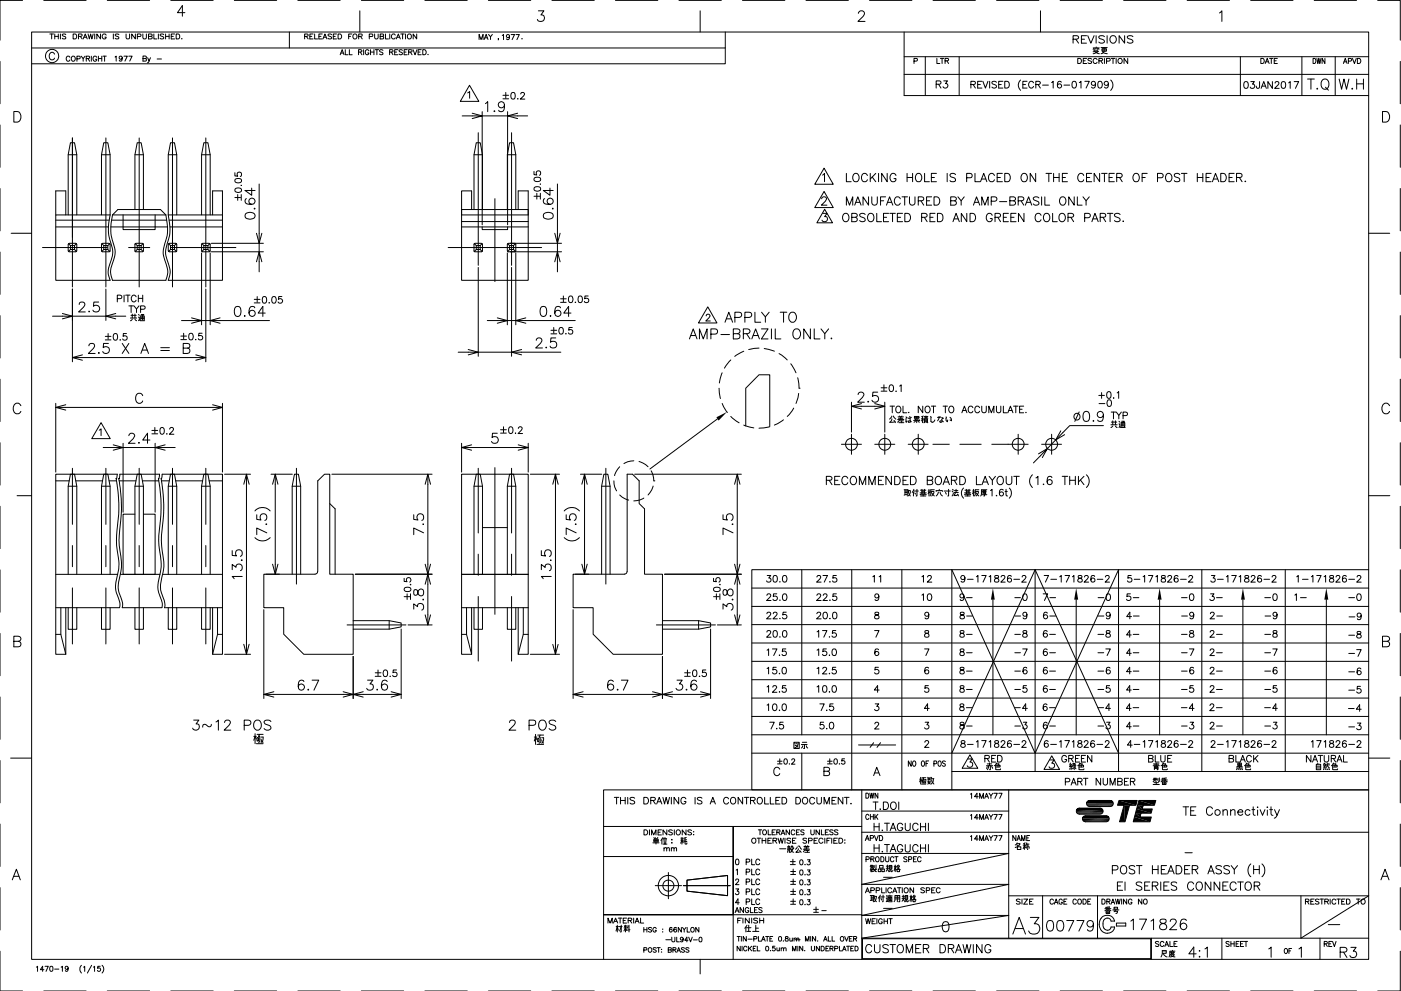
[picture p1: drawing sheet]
<svg xmlns="http://www.w3.org/2000/svg" width="420mm" height="297mm" viewBox="0 0 420 297" stroke-linecap="round" stroke-linejoin="round" font-family="sans-serif">
<g fill="none" stroke="#000" stroke-width=".3">
<path d="M0 18.4v12.7M6.8 .1h-6.8v12M9.5 9.6h401v278h-401zM9.5 14.4h208M13.1 .1h12.7M14.9 10.2h1.1M15.5 10.2v1.5M16.3 16.2a.8 .8 0 0 0-.9-.5 .8 .8 0 0 0-.6 .8v.6a.81 .81 0 0 0 .6 .8 .81 .81 0 0 0 .9-.5M16.4 10.9h1.1M16.4 10.2v1.5M17.5 10.2v1.5M18.1 10.2v1.5"/>
<path d="M19.7 10.4l-.4-.2-.6 .2 .1 .3 .9 .4-.1 .5-.9-.1M21 17.2a.57 .57 0 0 0-.7-.4 .57 .57 0 0 0-.4 .6v.4a.56 .56 0 0 0 .4 .6 .56 .56 0 0 0 .7-.4M21.7 16.9a.7 .7 0 0 1 .9 .7 .7 .7 0 0 1-1.1 .5l-.1-.7zM21.9 10.2h.6a.78 .78 0 0 1 .5 .7 .78 .78 0 0 1-.5 .8h-.6zM23.1 17.6h.8l.1-.6-.9-.2v1.6M23.5 10.9l1-.1 .1-.4-.1-.2h-1v1.5M24.1 10.9l.5 .8M24.3 16.8l.6 .8v.8M24.9 11.7l.7-1.5 .6 1.5M25.2 11.2h.8M25.5 16.8l-.6 .8M25.9 17.6l.9-.1v-.6l-.9-.1v1.6"/>
<path d="M26.4 17.6l.5 .8M26.4 10.2l.4 1.5 .4-1.5 .4 1.5 .3-1.5M27.4 16.8v1.6M28.4 10.2v1.5M29 17.2a.57 .57 0 0 0-.6-.4 .57 .57 0 0 0-.5 .6v.4a.55 .55 0 0 0 .5 .6 .55 .55 0 0 0 .6-.6h-.4M29.5 16.8v1.6M29.5 17.6h1M30.1 10.2v1.5l-1.1-1.5v1.5M30.5 16.8v1.6M30.9 16.8h1M31.4 16.8v1.6M31.8 10.5a.62 .62 0 0 0-.6-.3 .62 .62 0 0 0-.6 .5v.4a.59 .59 0 0 0 .6 .6 .59 .59 0 0 0 .6-.6h-.3"/>
<path d="M32.2 .1h12.7M34 10.2v1.5M34.5 17.1l.3-.3v1.5M35.6 10.4l-.4-.2-.7 .2 .2 .3 .9 .4-.1 .5-1-.1M36.7 17.3a.47 .47 0 0 1-.7 .5 .47 .47 0 0 1-.2-.8 .47 .47 0 0 1 .8 0l.1 .3a.73 .73 0 0 1-.5 1l-.4-.2M37.2 16.8h1l-.7 1.5M37.8 10.2v1l.5 .5 .5-.2 .1-1.3M38.6 16.8h1l-.7 1.5M40.6 10.2v1.5l-1.1-1.5v1.5M41.2 11l.9-.1 .2-.5-.2-.2h-.9v1.5M42.8 10.2v1l.5 .5 .6-.2v-1.3M42.9 17.6l.9-.1 .1-.5-1-.2v1.5l1-.1v-.5l-.3-.1"/>
<path d="M44.3 17.3l.4 1 .4-1M44.5 10.9l1-.1 .1-.2-.1-.4h-1v1.5l1-.1 .1-.4-.4-.3M44.7 18.3l-.5 .5M46.1 10.2v1.5h1M47.1 17.7h1.3M47.5 10.2v1.5M49.1 10.4l-.4-.2-.7 .2 .2 .3 .8 .4-.1 .5-.9-.1M49.7 10.9h1M49.7 10.2v1.5M50.7 10.2v1.5M51.2 .1h12.7M51.4 10.9h.6"/>
<path d="M52.4 10.2h-1v1.5h1M52.8 10.2h.6a.78 .78 0 0 1 .5 .7 .78 .78 0 0 1-.5 .8h-.6zM54.4 11.6h.2zM55.5 3.8h-2.3l1.5-2.1v3.2M70.3 .1h12.7M86.8 9.6v4.8M89.3 .1h12.7M91.4 10.9l.8-.1 .2-.4-.2-.2h-.8v1.5M91.9 10.9l.5 .8M92.9 10.9h.6M93.9 10.2h-1v1.5h1M94.4 10.2v1.5h.9"/>
<path d="M95.6 10.9h.7M96.6 10.2h-1v1.5h1M96.9 11.7l.6-1.5 .5 1.5M97.1 11.2h.7M99.4 10.4l-.9-.2-.1 .5 .9 .3 .1 .5-.3 .2-.7-.2M99.9 10.9h.6M100.9 10.2h-1v1.5h1M101.4 10.2h.5a.76 .76 0 0 1 .6 .7 .76 .76 0 0 1-.6 .8h-.5zM102 16.4l.6-1.5 .6 1.5M102.2 15.9h.8M103.5 14.9v1.5h.9M104.6 10.9h.6"/>
<path d="M104.8 14.9v1.5h.8M105.5 10.2h-.9v1.5M107.5 15.6h.9l.1-.4-.3-.3h-.7v1.5M107.6 10.9l.9-.1 .1-.5-1-.1v1.5M107.9 3.2v6.4M108 15.6l.5 .8M108.1 10.9l.5 .8M108.4 .1h12.7M109.1 14.9v1.5M110.6 15.3a.54 .54 0 0 0-.6-.4 .54 .54 0 0 0-.4 .6v.4a.53 .53 0 0 0 .5 .5 .53 .53 0 0 0 .5-.5h-.3M110.7 11l1-.1 .1-.6-1.1-.1v1.5M111.1 14.9v1.5"/>
<path d="M111.1 15.6h1M112.1 14.9v1.5M112.4 10.2v1l.4 .5 .4-.1 .2-.4v-1M112.5 14.9h1M113 14.9v1.5M114 10.9l.9-.1v-.6h-.9v1.5l.9-.1 .2-.4-.4-.3M114.9 15.1l-.4-.2-.7 .2 .2 .4 .9 .5-.4 .4-.7-.2M115.6 10.2v1.5h.9M116.8 15.6h.9l.1-.5-1-.2v1.5M116.9 10.2v1.5M117.3 15.6l.6 .8M118.4 15.6h.6"/>
<path d="M118.5 10.5a.6 .6 0 0 0-.6-.3 .6 .6 0 0 0-.5 .5v.4a.6 .6 0 0 0 .5 .6 .6 .6 0 0 0 .6-.4M118.8 11.7l.7-1.5 .6 1.5M119.1 11.2h.7M119.3 14.9h-.9v1.5h.9M120.2 10.2h1M120.7 15.1l-.4-.2-.6 .2 .1 .4 .9 .5-.4 .4-.6-.2M120.7 10.2v1.5M121.2 15.6h.6M121.6 10.2v1.5M122.1 14.9h-.9v1.5h.9M122.6 15.6h.8l.1-.5-.9-.2v1.5M123.1 15.6l.5 .8"/>
<path d="M123.9 14.9l.6 1.5 .6-1.5M125 10.2v1.5l-1.1-1.5v1.5M125.4 15.6h.6M126.3 14.9h-.9v1.5h.9M126.8 14.9h.5a.82 .82 0 0 1 .5 .7 .82 .82 0 0 1-.5 .8h-.5zM127.4 .1h12.7M128.4 16.3h.1M143.7 11.8v-1.5l.6 1.5 .6-1.5v1.5M145.2 11.8l.6-1.5 .5 1.5M145.4 11.3h.7M146.5 .1h12.7M146.5 10.3l.6 .7v.8"/>
<path d="M147.7 10.3l-.6 .7M149.5 11.6l-.1 .4M150.6 10.7l.4-.3v1.5M152.8 10.9a.47 .47 0 0 1-.7 .3 .47 .47 0 0 1-.1-.8 .47 .47 0 0 1 .7 .2l.1 .3a.69 .69 0 0 1-.6 1l-.3-.3M153.3 10.4h1l-.7 1.5M154.7 10.4h1l-.7 1.5M156.5 11.6h.1zM161.5 3.2h1.6l-.9 1.3a1.01 1.01 0 0 1 1.1 1.1 1.01 1.01 0 0 1-1.4 .8l-.4-.1-.3-.5M165.5 .1h12.7M184.6 .1h12.7M203.6 .1h12.7M210 3.2v6.4"/>
<path d="M217.5 9.6v9.5h-208M222.7 .1h12.7M241.7 .1h12.7M257.4 4v-.1a1.01 1.01 0 0 1 1.3-.7l.4 .4a1.05 1.05 0 0 1-.3 1.3l-1.5 1.5h2.1M260.8 .1h12.7M271.1 17h139.4M271.1 9.6v19h139.4M274.1 18.3l.9-.1 .1-.6-1-.1v1.5M277.5 17v11.6M279.8 .1h12.7M281 17.5v1.5h.9M282 17.5h1"/>
<path d="M282.5 17.5v1.5M283.4 18.2l1-.1v-.5l-1-.1v1.5M284 18.2l.5 .8M287.7 17v11.6M298.9 .1h12.7M312 3.2v6.4M317.9 .1h12.7M321.8 11.8l1.4-.2 .3-.5-.3-.3-1.4-.1v2.2M322.6 11.8l.9 1.1M323.2 17.5h.6a.79 .79 0 0 1 .5 .8 .79 .79 0 0 1-.5 .7h-.6zM324.3 11.8h.9M324.9 18.2h.6"/>
<path d="M325.8 10.7h-1.5v2.2h1.5M325.9 17.5h-1v1.5h1M326.2 10.7l1 2.2 .9-2.2M327.4 17.7l-.4-.2-.7 .2v.3l1.1 .6v.2l-.4 .2-.7-.2M327.8 16.1l1.6-.7h-1.1l1.4 .7M327.8 14.4h1.9M328 14.5l-.2 .3M328.4 14.4l-.4 .8M328.5 15.2l-.7 .3M328.7 10.7v2.2M328.8 14.1v.3M329 17.9a.62 .62 0 0 0-.7-.4 .62 .62 0 0 0-.5 .6 .68 .68 0 0 0 .3 .8 .68 .68 0 0 0 .8-.1l.1-.1"/>
<path d="M329.1 14.4l-.2 .8M329.3 14.5l.3 .3M329.6 18.2h.7l.4-.4-.2-.2-.9-.1v1.5M330.1 18.2l.6 .8M330.2 14.3h1.9M330.5 14.6h1.3v.8h-1.3zM330.5 15h1.3M330.6 15.5l.4 .4 1.1 .2M331.1 14.3v1.1l-.5 .6-.4 .1M331.2 11l-.6-.3-1.1 .3 .3 .5 1.2 .5 .2 .6a1.16 1.16 0 0 1-1.7 0M331.2 17.5v1.5M331.9 18.3l.9-.1 .1-.6-1-.1v1.5"/>
<path d="M332 10.7v2.2M333.1 11a1.03 1.03 0 0 1 1.4 .1 1.03 1.03 0 0 1 0 1.4 1.03 1.03 0 0 1-1.4 .1l-.2-.5zM333.2 17.5h1.1M333.8 17.5v1.5M334.7 17.5v1.5M337 .1h12.7M337.3 10.7v2.2l-1.7-2.2v2.2M338.2 17.5v1.5l-1.1-1.5v1.5M339.8 11l-.6-.3-1.1 .3 .2 .5 1.2 .5 .3 .6a1.16 1.16 0 0 1-1.7 0M356 .1h12.7M365.7 3.9l.7-.7v3.2M372 17v11.6"/>
<path d="M375.1 .1h12.7M378.1 17.5h.5a.81 .81 0 0 1 .6 .8 .81 .81 0 0 1-.6 .7h-.5zM379.4 19l.6-1.5 .6 1.5M379.6 18.5h.8M380.7 17.5h1.1M381.3 17.5v1.5M382.1 18.2h.6M383.1 17.5h-1v1.5h1M390.4 17v11.6M393.8 17.5a.77 .77 0 0 1 .9 .8 .77 .77 0 0 1-.9 .7zM394.1 .1h12.7M394.9 17.5l.3 1.5 .3-1.5 .3 1.5 .4-1.5"/>
<path d="M397.3 17.5v1.5l-.8-1.5v1.5M400.4 17v11.6M402.9 19l.5-1.5 .6 1.5M403.1 18.5h.7M404.4 18.3l.8-.1v-.6l-.8-.1v1.5M405.6 17.5l.6 1.5 .5-1.5M407.1 17.5h.5a.81 .81 0 0 1 .5 .8 .81 .81 0 0 1-.5 .7h-.5zM413.2 .1h6.7v12M419.9 18.4v12.7M0 37.5v12.7M4.1 33.4h1.1a1.69 1.69 0 0 1 1.1 1.6 1.69 1.69 0 0 1-1.1 1.6h-1.1zM138.6 34.7h6l-3 .8"/>
<path d="M140.3 27.8l.5-.3v1.9M140.8 25.6l2.8 4.8h-5.6zM141.6 33.9l3 .8h13.6M143.4 39.8v39.7M144.6 33.5v33.9M145.6 31.1l.7-.6v3M148.3 33.2v.3l-.2-.2zM150.8 28.6h1.7M150.8 29.6h1.7M151.3 31.5a.93 .93 0 0 1-1.3 .8 .93 .93 0 0 1-.4-1.4 .93 .93 0 0 1 1.5 0 2.51 2.51 0 0 1-.3 2.4 .9 .9 0 0 1-1.2-.3M151.7 27.7v1.7M152.2 33.5v33.9"/>
<path d="M153.4 39.8v39.7M153.5 27.8a.64 .64 0 0 1 .9 .3l.1 .5a.85 .85 0 0 1-.7 1.1 1.28 1.28 0 0 1-.3-1.9zM155.2 33.9l-3 .8 3 .8M155.3 29.5v.2zM156.2 28.2l.1-.4 .6-.1 .4 .6-1.3 1.4h1.4M271.1 22.3h139.4M280.8 25.3l1.2-.1 .1-.7-1.3-.3v2.2M281.5 25.3l.7 1.1M283 24.2h1.1l-.6 .8a.71 .71 0 0 1 .6 1.2 .71 .71 0 0 1-1.3-.2M291.2 25.3l1.2-.1v-.7l-1.2-.1v2M291.8 25.3l.7 1.1M293.2 25.3h.8"/>
<path d="M294.5 24.4h-1.3v2h1.3M294.8 24.4l.7 2 .8-2M296.8 24.4v2M298.8 24.7l-.5-.3-.8 .3 .1 .4 1.1 .5 .1 .5-.2 .2a.85 .85 0 0 1-1.1-.2M299.5 25.3h.8M300.8 24.4h-1.3v2h1.3M301.3 24.4h.7a1.08 1.08 0 0 1 .7 1 1.08 1.08 0 0 1-.7 1h-.7zM306.1 24a2.08 2.08 0 0 0 0 3.1M306.7 25.3h.9M308 24.4h-1.3v2h1.3M310 24.8a.83 .83 0 0 0-1.2-.3 .83 .83 0 0 0-.3 1.1 .76 .76 0 0 0 .6 .8 .76 .76 0 0 0 .9-.5M310.6 25.3l1.2-.1 .2-.4-.5-.4h-.9v2"/>
<path d="M311.3 25.3l.7 1.1M312.7 25.5h1.7M315.4 24.8l.4-.4v2M318.3 24.7l-.4-.3a1.07 1.07 0 0 0-.8 1 1.07 1.07 0 0 0 .7 1 .63 .63 0 0 0 .6-.6 .63 .63 0 0 0-.6-.6 .63 .63 0 0 0-.7 .5M319.1 25.5h1.7M321.8 24.5a.64 .64 0 0 1 .9 .3l.1 .4a.91 .91 0 0 1-.8 1.2 1.33 1.33 0 0 1-.2-1.9zM323.7 24.8l.5-.4v2M325.3 24.4h1.4l-1 2M328.5 25a.64 .64 0 0 1-.8 .7 .64 .64 0 0 1-.3-1 .64 .64 0 0 1 1 0l.1 .3a.98 .98 0 0 1-.8 1.4l-.3-.3M329.5 24.5a.68 .68 0 0 1 1 .3l.1 .4a.91 .91 0 0 1-.8 1.2 1.39 1.39 0 0 1-.3-1.9zM332.4 25a.64 .64 0 0 1-.9 .6 .64 .64 0 0 1-.2-1 .64 .64 0 0 1 1 .1l.1 .3a.94 .94 0 0 1-.8 1.4l-.3-.3M333.1 24a2.08 2.08 0 0 1 0 3.1"/>
<path d="M373.3 24.5h.3a1.06 1.06 0 0 1 .8 1 1.06 1.06 0 0 1-.8 1l-.5-.4-.1-.5zM375.1 24.5h1.1l-.6 .7a.67 .67 0 0 1 .5 1.1 .67 .67 0 0 1-1.2-.2M377.7 24.5v1.5a.5 .5 0 0 1-.6 .5 .5 .5 0 0 1-.3-.7M378.2 26.5l.8-2 .8 2M378.5 25.8h1M381.6 24.5v2l-1.4-2v2M382.4 24.9l.2-.4h.6l.3 .5-1.2 1.5h1.3M384.5 24.5h.3a1.06 1.06 0 0 1 .8 1 1.06 1.06 0 0 1-.8 1l-.5-.4-.1-.5zM386.5 24.8l.4-.3v2M388.1 24.5h1.4l-1 2M392.1 23.7h2.1M393.1 23.7v3"/>
<path d="M394.9 26.6l.2-.2 .1 .2zM396.8 23.8a1.47 1.47 0 0 1 1.7 .7 1.47 1.47 0 0 1-.3 1.8 1.13 1.13 0 0 1-1.2 .4 1.13 1.13 0 0 1-.8-1.1 1.77 1.77 0 0 1 .6-1.8zM397.5 26.1l.9 .9M401.6 23.7l.7 3 .8-3 .7 3 .7-3M405.4 26.6l.2-.2 .1 .2zM406.9 23.7v3M406.9 25.1h2M408.9 23.7v3M414.6 33.4h1.1a1.69 1.69 0 0 1 1.1 1.6 1.69 1.69 0 0 1-1.1 1.6h-1.1zM419.9 37.5v12.7M0 56.5v12.7M20.4 46.4h2.6"/>
<path d="M21.7 41.3v44.7M30.4 46.4h2.6M31.8 41.3v44.7M40.5 46.4h2.5M41.7 41.3v44.7M50.5 46.4h2.5M51.7 41.3v44.7M60.5 46.4h2.5M61.7 41.3v44.7M70.4 51.8v.9l.9 .1a.7 .7 0 0 1 0-1 .7 .7 0 0 1 1 .1 .7 .7 0 0 1-.2 1M70.4 59.2h1.7M70.5 56.6l.8-.3a.85 .85 0 0 1 1.1 .8 1.07 1.07 0 0 1-1 .6 1.07 1.07 0 0 1-1-.8z"/>
<path d="M70.5 53.7l.8-.2a.85 .85 0 0 1 1.1 .8 1.08 1.08 0 0 1-1 .5 1.08 1.08 0 0 1-1-.8zM71.3 58.3v1.8M72.3 55.5v.2zM72.3 58.3v1.8M73.9 59.5a.88 .88 0 0 0-.3 1.3 2.34 2.34 0 0 0 2.7 0 .93 .93 0 0 0-.4-1.3 .93 .93 0 0 0-1.3 .6 .93 .93 0 0 0 .9 1.1M75.5 56.4v2.1l-2-1.4h3M77.7 55.1v20.4l-.8 3M142.2 46.4h2.5M148.4 59.5v24.9M152.1 46.4h2.6M160.1 51.4v1h.9a.7 .7 0 0 1 0-1 .7 .7 0 0 1 1 .1 .7 .7 0 0 1-.2 1M160.1 58.8h1.8"/>
<path d="M160.2 56.2l.8-.2a.85 .85 0 0 1 1.1 .7 1.07 1.07 0 0 1-1 .6 1.07 1.07 0 0 1-1-.8zM160.2 53.4l.8-.3a.85 .85 0 0 1 1.1 .8 1.08 1.08 0 0 1-1 .5 1.08 1.08 0 0 1-1-.7zM161 57.9v1.8M162.1 55.1v.2zM162.1 57.9v1.8M163.4 59.5a.88 .88 0 0 0-.3 1.3 1.78 1.78 0 0 0 2.8-.4 .92 .92 0 0 0-.8-1 .92 .92 0 0 0-1 .9 .92 .92 0 0 0 .8 .9M164.9 56.4v2.1l-2-1.4h3M167.2 55.1v20.4l-.8 3M246.4 59.6l.1-.4 .4-.2 .8 .2a.81 .81 0 0 1-.2 1.1l-1.2 1.2h1.7M246.7 52.5l.6-.5v2.5M247.1 50.4l2.8 4.8h-5.6zM247.1 57.4l2.8 4.8h-5.6z"/>
<path d="M253.8 52v2.5h1.5M256.2 52.1a1.2 1.2 0 0 1 1.4 .5 1.2 1.2 0 0 1-.2 1.5 .92 .92 0 0 1-1.1 .3 .92 .92 0 0 1-.6-.9v-.6zM260.1 52.6a.91 .91 0 0 0-1-.6 .91 .91 0 0 0-.7 .9v.6a.91 .91 0 0 0 .7 1 .91 .91 0 0 0 1-.6M260.5 59v2.5l-1.7-2.5v2.5M261 52v2.5M261.5 59v1.8a.83 .83 0 0 0 .8 .7 .83 .83 0 0 0 .8-.7v-1.8M261.6 53.1l1 1.4M262.6 52l-1.6 1.7M263.5 52v2.5M265.6 59h-1.5v2.5M266.1 52v2.5l-1.7-2.5v2.5M268.7 52.6a.91 .91 0 0 0-1.1-.6 .91 .91 0 0 0-.7 .9v.6a.89 .89 0 0 0 .9 1 .89 .89 0 0 0 .9-1h-.6"/>
<path d="M270 59.6a.91 .91 0 0 0-1-.6 .91 .91 0 0 0-.8 .9v.6a.92 .92 0 0 0 .7 1 .92 .92 0 0 0 1.1-.6M270.5 59h1.7M271.3 59v2.5M272 52v2.5M272 53.2h1.7M272.8 59v1.8a.83 .83 0 0 0 .8 .7 .83 .83 0 0 0 .8-.7v-1.8M273.7 52v2.5M275 52.1a1.2 1.2 0 0 1 1.4 .5 1.2 1.2 0 0 1-.2 1.5 .92 .92 0 0 1-1.1 .3 .92 .92 0 0 1-.6-.9v-.6zM277.3 52v2.5h1.4M279.3 53.2h.9M279.4 59h-1.5v2.5h1.5M280.1 59h.9a1.32 1.32 0 0 1 .9 1.2 1.32 1.32 0 0 1-.9 1.3h-.9z"/>
<path d="M280.8 52h-1.5v2.5h1.5M284.1 52v2.5M286.6 52.4a.91 .91 0 0 0-1-.5 .91 .91 0 0 0-.7 .7l.2 .3 1.2 .5 .3 .7a1.12 1.12 0 0 1-1.7 0M287.3 59l.9 1.2v1.3M289.2 59l-1 1.2M289.9 53.3l1.4-.1 .2-.4a.68 .68 0 0 0-.5-.8h-1.1v2.5M292.4 52v2.5h1.4M294 54.5l1-2.5 1 2.5M294.4 53.7h1.2M298.2 52.6a.88 .88 0 0 0-1.3-.5 1.25 1.25 0 0 0-.5 1.5 1.25 1.25 0 0 0 1.5 .8l.3-.5M299 53.2h1M300.6 52h-1.6v2.5h1.6"/>
<path d="M301.3 52h.9a1.35 1.35 0 0 1 .8 1.2 1.35 1.35 0 0 1-.8 1.3h-.9zM306.7 52.1a1.21 1.21 0 0 1 1.4 .5 1.21 1.21 0 0 1-.2 1.5 .95 .95 0 0 1-1.1 .3 .95 .95 0 0 1-.6-.9v-.6zM310.6 52v2.5l-1.7-2.5v2.5M311.6 59.3a.97 .97 0 0 0-1.7 .3l.2 .3 1.3 .6 .2 .6a1.08 1.08 0 0 1-1.7 0M312.4 59v2.5M313.4 59v2.5h1.4M313.7 52h1.7M314.5 52v2.5M316 53.2h1.6M316 52v2.5M317.6 52v2.5M318.2 59.1a1.24 1.24 0 0 1 1.5 .9 1.24 1.24 0 0 1-.8 1.5 1.31 1.31 0 0 1-1.2-.9 1.31 1.31 0 0 1 .5-1.5z"/>
<path d="M318.6 53.2h.9M320.1 52h-1.5v2.5h1.5M322.2 59v2.5l-1.7-2.5v2.5M323.1 59v2.5h1.4M324.8 59l.9 1.2v1.3M325 52.6a.91 .91 0 0 0-1-.6 .91 .91 0 0 0-.8 .9v.6a.91 .91 0 0 0 .8 1 .91 .91 0 0 0 1-.6M325.8 53.2h1M326.7 59l-1 1.2M327.4 52h-1.6v2.5h1.6M329.8 52v2.5l-1.7-2.5v2.5M330.4 52h1.6M331.2 52v2.5"/>
<path d="M332.6 53.2h1M334.2 52h-1.6v2.5h1.6M334.9 53.2l1.4-.1 .3-.4-.3-.6-1.4-.1v2.5M335.7 53.2l.9 1.3M340.2 52.1a1.21 1.21 0 0 1 1.5 .5 1.21 1.21 0 0 1-.2 1.5 .95 .95 0 0 1-1.1 .3 .95 .95 0 0 1-.6-.9v-.6zM342.5 53.2h1M344 52h-1.5v2.5M347.1 53.3h1.1a.66 .66 0 0 0 .7-.7 .66 .66 0 0 0-.7-.6h-1.1v2.5M350 52.1a1.2 1.2 0 0 1 1.4 .5 1.2 1.2 0 0 1-.2 1.5 .92 .92 0 0 1-1 .3 .92 .92 0 0 1-.7-.9v-.6zM353.8 52.4a.91 .91 0 0 0-.9-.5 .91 .91 0 0 0-.7 .7l.2 .3 1.2 .5 .2 .7a1.12 1.12 0 0 1-1.6 0M354.3 52h1.7M355.1 52v2.5"/>
<path d="M359.1 53.2h1.6M359.1 52v2.5M360.7 52v2.5M361.7 53.2h.9M363.2 52h-1.5v2.5h1.5M363.6 54.5l.9-2.5 1 2.5M363.9 53.7h1.2M366.1 52a1.37 1.37 0 0 1 1.6 .7 1.37 1.37 0 0 1-.4 1.7l-1.2 .1zM368.6 53.2h.9M370.1 52h-1.5v2.5h1.5M370.8 53.2l1.5-.1 .2-.4-.1-.5-.5-.2h-1.1v2.5M371.7 53.2l.8 1.3"/>
<path d="M373.3 54.4h.3zM419.9 56.5v12.7M0 75.6v12.7M3.3 69.9h6.2M12.7 74.2h19.5M16.7 64.4h16.3a15 15 0 0 0 .7 9.9v2.4l-1.2 4.3a5.4 5.4 0 0 0 .5 3h-16.3zM16.7 64.4v-7.2h3v7.2M16.7 68h15.8M16.7 66h16M20.4 64.4v-18l.7-3.6h1.3l.6 3.6v18M20.5 73l.6 .6M20.6 73.1h2.3v2.3h-2.3z"/>
<path d="M21.1 73.6h1.3v1.2h-1.3zM21.1 74.8l-.6 .6M22.4 74.8l.5 .6M22.9 73l-.5 .6M30.4 64.4v-18l.7-3.6h1.2l.7 3.6v18M30.4 73.2v2M30.5 73.2l.2-.3 2 .1 .3 .2-.1 2.2-2.2 .1-.2-.3M30.5 73l.6 .6M31.1 73.6h1.2v1.2h-1.2zM31.1 74.8l-.6 .6M32.3 74.8l.6 .6M32.9 73l-.6 .6"/>
<path d="M33.2 68h17M33.4 66h16.6M33.7 64.4a15 15 0 0 0 .7 9.9v2.4l-1.1 3.7-.2 1.2 .6 2.4h16l.6-2.4-.5-2.5a8.1 8.1 0 0 1 0-7.2l.4-1.9v-1.9l-.5-3.7M33.7 64.4l1.6-1.6h12.8l1.6 1.6M33.7 64.4h16M36.9 64.4v4.4h9.6v-4.4M38.6 74.2h6.3M40.5 62.8v-16.4l.6-3.6h1.2l.7 3.6v16.4M40.6 73l.5 .6M41.1 73.6h1.2v1.2h-1.2zM41.1 74.8l-.5 .6M42.3 74.8l.6 .6"/>
<path d="M42.9 73l-.6 .6M43 73.2l-.3-.3-2 .1-.2 .2 .1 2.2 2.1 .1 .3-.3M43 73.2v2M50.5 64.4h16.2v19.6h-16.2l.6-2.4-.6-2.5a8.1 8.1 0 0 1 0-7.2l.4-1.9 .1-1.9zM50.5 64.4v-18l.6-3.6h1.2l.7 3.6v18M50.5 73.2v2M50.5 73.2l.3-.3 1.9 .1 .3 .2-.1 2.2-2.1 .1-.3-.3M50.5 73l.6 .6M50.7 66h16M51 68h15.7M51.1 73.6h1.2v1.2h-1.2zM51.1 74.8l-.6 .6"/>
<path d="M51.3 74.2h19.4M52.3 74.8l.6 .6M52.9 73l-.6 .6M60.5 64.4v-18l.6-3.6h1.3l.6 3.6v18M60.5 73.2v2M60.5 75.8v21.6M60.5 75.2l.2 .3h2l.3-.3M60.5 73.2l.2-.2 2-.1 .3 .3M60.5 73l.6 .6M61.1 73.6h1.3v1.2h-1.3zM61.1 74.8l-.6 .6M62.4 74.8l.5 .6"/>
<path d="M62.9 73l-.5 .6M63 73.2v2M63 75.8v21.6M63.4 72.9h15.6M63.4 75.5h15.6M63.8 64.4v-7.2h2.9v7.2M73.6 64.1a1.88 1.88 0 0 1 2.9 .4v.3a1.66 1.66 0 0 1-2.5 .7 .98 .98 0 0 1-.4-1.4zM76.3 62.4l.2 .1-.2 .2zM76.9 69.9l.8 3 .8-3M78.5 78.5l-.8-3v6M134.4 74.2h28M138.4 62.8h20v21.2h-20z"/>
<path d="M138.4 66.4h20M138.4 68h20M141.4 62.8v-5.6h-3v7.2h20v-7.2h-3v5.6M142.2 62.8v-16.4l.6-3.6h1.2l.7 3.6v16.4M142.2 73l.6 .6M142.8 73.6h1.2v1.2h-1.2zM142.8 74.8l-.6 .6M144 74.8l.6 .6M144.6 68v.8h7.6v-.8M144.6 73l-.6 .6M144.7 73.2l-.3-.3-2 .1-.2 .2v2.2l2.2 .1 .3-.3M144.7 73.2v2"/>
<path d="M152.1 62.8v-16.4l.7-3.6h1.2l.7 3.6v16.4M152.1 73.2v2M152.1 75.8v21.6M152.2 75.2l.2 .3h16M152.2 73l.6 .6M152.8 73.6h1.2v1.2h-1.2zM152.8 74.8l-.6 .6M154 74.8l.6 .6M154.4 73l.3 .2v2l-.3 .3M154.6 73l-.6 .6M154.7 75.8v21.6M163.1 64.1a1.83 1.83 0 0 1 2.8 .4v.3a1.58 1.58 0 0 1-2.4 .7 .98 .98 0 0 1-.4-1.4z"/>
<path d="M165.7 62.5h.2l-.1 .2zM166.4 69.9l.8 3 .8-3M168 78.5l-.8-3v6M168.4 72.9l-16 .1-.2 .2M246.7 64h1.3l-.7 .9a.83 .83 0 0 1 .8 1.2 .83 .83 0 0 1-1.5 .1l-.1-.2M247.3 62.7l2.4 4.1h-4.7zM253.2 64.1a1.24 1.24 0 0 1 1.5 .8 1.24 1.24 0 0 1-.8 1.5 1.31 1.31 0 0 1-1.2-.9 1.31 1.31 0 0 1 .5-1.4zM253.8 61.5v-2.5l1 2.5 .9-2.5v2.5M255.4 65.1l1.4-.1 .3-.3-.1-.5-.5-.2h-1.1v2.4h1.1a.66 .66 0 0 0 .6-.6 .66 .66 0 0 0-.6-.7M256.3 61.5l1-2.5 .9 2.5M256.7 60.6h1.2M259.5 64.3a.94 .94 0 0 0-1.7 .2l.3 .4 1.1 .5 .3 .7a1.12 1.12 0 0 1-1.7 0"/>
<path d="M260.4 64.3a.92 .92 0 0 1 1.1-.3 .92 .92 0 0 1 .6 .9v.6a.95 .95 0 0 1-1 1 .95 .95 0 0 1-.9-1zM262.9 64v2.4h1.5M264.1 60.2h.9M265 65.1h.9M265.9 61.5l.9-2.5 1 2.5M266.2 60.6h1.2M266.5 64h-1.5v2.4h1.5M266.9 64h1.6M267.7 64v2.4M269.1 65.1h1M270.7 64h-1.6v2.4h1.6M271.4 64h.8a1.33 1.33 0 0 1 .9 1.2 1.33 1.33 0 0 1-.9 1.2h-.8z"/>
<path d="M275.4 60.2l1.4-.1 .2-.4-.1-.5-1.5-.2v2.5M276.2 60.2l.8 1.3M276.4 65.1l1.4-.1 .2-.6-.5-.4h-1.1v2.4M277.2 65.1l.8 1.3M277.9 60.2h.9M278.9 65.1h.9M280.4 64h-1.5v2.4h1.5M281.1 64h.9a1.35 1.35 0 0 1 .8 1.2 1.35 1.35 0 0 1-.8 1.2h-.9zM285.1 60.2l1.5-.1 .2-.4-.1-.5-1.6-.2v2.5h1.1a.66 .66 0 0 0 .6-.7 .66 .66 0 0 0-.6-.6M285.8 66.4l.9-2.4 1 2.4M286.1 65.6h1.2M289.9 64v2.4l-1.6-2.4v2.4"/>
<path d="M290.9 64h.8a1.33 1.33 0 0 1 .9 1.2 1.33 1.33 0 0 1-.9 1.2h-.8zM291.9 61.5l1-2.5 .9 2.5M292.3 60.6h1.2M294.4 61.5v-2.5l1 2.5 .9-2.5v2.5M297.3 60.3h1.1a.66 .66 0 0 0 .6-.6 .66 .66 0 0 0-.6-.7h-1.1v2.5M297.6 64.5a.92 .92 0 0 0-1.1-.5 .92 .92 0 0 0-.7 .9v.6a.89 .89 0 0 0 .9 1 .89 .89 0 0 0 .9-1h-.6M298.4 65.1l1.4-.1 .3-.6-.6-.4h-1.1v2.4M299.3 65.1l.8 1.3M299.8 60.4h2.1M300.9 65.1h.9M302.4 64h-1.5v2.4h1.5M302.9 60.2l1.4-.1 .2-.4-.1-.5-1.5-.2v2.5h1.1a.66 .66 0 0 0 .6-.7 .66 .66 0 0 0-.6-.6"/>
<path d="M303.1 65.1h1M304.7 64h-1.6v2.4h1.6M305.4 60.2l1.4-.1 .2-.4-.1-.5-1.5-.2v2.5M306.2 60.2l.8 1.3M307.1 64v2.4l-1.7-2.4v2.4M307.5 61.5l1-2.5 .9 2.5M307.9 60.6h1.2M312.2 64.5a.92 .92 0 0 0-1-.5 .92 .92 0 0 0-.8 .9v.6a.91 .91 0 0 0 .8 1 .91 .91 0 0 0 1-.6M313.2 64.3a.92 .92 0 0 1 1-.3 .92 .92 0 0 1 .6 .9v.6a.95 .95 0 0 1-.9 1 .95 .95 0 0 1-1-1zM315.7 64v2.4h1.4M317.8 64.3a1.16 1.16 0 0 1 1.6 .2 1.16 1.16 0 0 1-.2 1.6l-.2 .2a1.14 1.14 0 0 1-1.4-.4 1.14 1.14 0 0 1 .1-1.4zM320.3 65.1l1.4-.1 .3-.6-.6-.4h-1.1v2.4"/>
<path d="M321.1 65.1l.9 1.3M325.3 65.3h1.1a.66 .66 0 0 0 .6-.7 .66 .66 0 0 0-.6-.6h-1.1v2.4M327.4 66.4l1-2.4 1 2.4M327.8 65.6h1.2M329.9 65.1l1.5-.1 .2-.3-.1-.5-.5-.2h-1.1v2.4M330.8 65.1l.8 1.3M332.1 64h1.7M332.9 64v2.4M335.9 64.3a.97 .97 0 0 0-1.7 .2l.3 .4 1.2 .5 .2 .7a1.16 1.16 0 0 1-1.7 0M336.7 66.3h.3zM410.5 69.9h6.3M419.9 75.6v12.7"/>
<path d="M0 94.6v12.7M15.7 94.8h6l-3 .8M18.7 94l3 .8h16M21.7 86.6v21.8M23.7 91.3l.2-.5a1.02 1.02 0 0 1 1.4 0 .99 .99 0 0 1-.3 1.3l-1.4 1.4h2M26.7 93.2l.2 .2-.2 .1zM29.6 90.5h-1.4l-.2 1.3a1.07 1.07 0 0 1 1.6 0 1.07 1.07 0 0 1-.2 1.6 1.07 1.07 0 0 1-1.5-.5M31.8 86.6v9.4M32.4 100v1.7M34.7 94l-2.9 .8 2.9 .8M35.2 89.5l1.1-.1 .2-.3-.1-.4-1.2-.2v2M37.2 88.5v2"/>
<path d="M37.7 88.5h1.3M37.9 100h-.9l-.1 .8a.71 .71 0 0 1 1.1 0 .71 .71 0 0 1-.2 1.1 .71 .71 0 0 1-1-.3M38.4 88.5v2M38.7 91.7h1.3M39.1 95.3h1.9M39.3 94.5h1.6M39.3 91.7v2M39.7 95.7l-.6 .4M39.7 94.1v1.2M40.2 91.7l.7 .9v1.1M40.5 95.7l.5 .4M40.5 94.1v1.2"/>
<path d="M40.8 89a.74 .74 0 0 0-.8-.5 .74 .74 0 0 0-.6 .7v.5a.74 .74 0 0 0 .6 .8 .74 .74 0 0 0 .8-.5M41.5 88.5v2M41.5 89.4h1.3M41.5 95.1h.3v.8l-.3 .2M41.5 94.3l.3 .2M41.7 91.7l-.8 .9M41.8 95.9l.3 .2h1.3M42.2 92.7l1.1-.1 .2-.3-.1-.5-1.2-.1v2M42.2 95.9v-1.2h1.1l-.2 1.2M42.2 95.1h1.1M42.2 95.4h1.1M42.3 94.3h.8l-.4 .4v1.2"/>
<path d="M42.6 94.5l.1 .2M42.8 88.5v2M54.4 96.1h6.1l-3.1 .8M55.1 99.9v1.7M56.9 100a.64 .64 0 0 1 .9 .3l.2 .4a.9 .9 0 0 1-.8 1.2 1.25 1.25 0 0 1-.3-1.9zM57.4 95.3l3.1 .8h20.3M60.6 99.9h-1v.8a.7 .7 0 0 1 1 0 .7 .7 0 0 1-.1 1.1 .7 .7 0 0 1-1-.3M61.7 86.6v21.8M66 95.3l-3 .8 3 .8M70.7 92a1.02 1.02 0 0 1 1.4 .4 2.03 2.03 0 0 1-.7 2.5h-.3a1.96 1.96 0 0 1-.4-2.9zM73.3 94.7h.2l-.1 .2zM76.2 89.7h1.8"/>
<path d="M76.2 90.8h1.8M76.4 92.3a.87 .87 0 0 0-.8-.5 .87 .87 0 0 0-.8 .6 1.72 1.72 0 0 0 .8 2.5 .94 .94 0 0 0 1-.9 .94 .94 0 0 0-.9-1 .94 .94 0 0 0-1 .8M77.1 88.9v1.7M78.9 89a.68 .68 0 0 1 1 .3l.1 .4a.85 .85 0 0 1-.8 1.2 1.33 1.33 0 0 1-.3-1.9zM79.5 93.8h-2.1l1.4-2v3.1M80.7 90.7v.2zM81.8 89a.64 .64 0 0 1 .9 .3l.1 .4a.9 .9 0 0 1-.7 1.2 1.25 1.25 0 0 1-.3-1.9zM84.5 88.9h-.9l-.1 .8a.72 .72 0 0 1 1.1 0 .72 .72 0 0 1-.2 1.1 .72 .72 0 0 1-1-.3M143.4 80.2v26.6M146.1 96.1h6l-3 .8M149.1 95.3l3 .8h20.4M153.4 80.2v26.6"/>
<path d="M157.7 95.3l-3 .8 3 .8M162.4 92a1.02 1.02 0 0 1 1.4 .4 2.03 2.03 0 0 1-.7 2.5h-.3a1.96 1.96 0 0 1-.4-2.9zM165 94.7h.2l-.1 .2zM165.2 99h1.8M166.1 98.2v1.7M167.9 98.2h.3a1.03 1.03 0 0 1 .8 1 1.03 1.03 0 0 1-.8 .9 1.25 1.25 0 0 1-.3-1.9zM168.1 92.3a.87 .87 0 0 0-.8-.5 .87 .87 0 0 0-.8 .6 1.72 1.72 0 0 0 .8 2.5 .94 .94 0 0 0 .9-.9 .94 .94 0 0 0-.8-1 .94 .94 0 0 0-1 .8M168.1 89.6h1.7M168.1 90.6h1.7M169 88.7v1.8M169.7 99.9v.2zM170.8 88.8a.64 .64 0 0 1 .9 .3l.1 .5a.9 .9 0 0 1-.7 1.1 1.25 1.25 0 0 1-.3-1.9z"/>
<path d="M171.2 93.8h-2.1l1.4-2v3.1M171.6 98.2h-1v.8a.7 .7 0 0 1 1 0 .7 .7 0 0 1-.1 1 .7 .7 0 0 1-1-.2M172.5 90.6h.2zM173.6 88.8a.68 .68 0 0 1 1 .3l.1 .5a.85 .85 0 0 1-.8 1.1 1.33 1.33 0 0 1-.3-1.9zM176.4 88.7h-1l-.1 .9a.7 .7 0 0 1 1.1-.1 .7 .7 0 0 1-.1 1.1 .7 .7 0 0 1-1-.3M211.8 94.7l.4-.5h.4l.3 .4-.3 .6-.9 1h1.3M212.3 92l2.7 4.8h-5.5zM217.4 96.6l1.2-3 1.1 3M217.8 95.6h1.4M220.4 95.2h1.3a.78 .78 0 0 0 .7-.8 .78 .78 0 0 0-.7-.8h-1.3v3M223.4 95.2h1.3a.78 .78 0 0 0 .7-.8 .78 .78 0 0 0-.7-.8h-1.3v3M226.4 93.6v3h1.7"/>
<path d="M228.3 98.6h2l-2 3h2M228.4 93.6l1.1 1.4v1.6M230.7 93.6l-1.2 1.4M231.4 98.6v3M232.5 98.6v3h1.7M234 93.6h2M235 93.6v3M237.1 93.7a1.43 1.43 0 0 1 1.7 .6 1.43 1.43 0 0 1-.3 1.8l-.2 .3a1.38 1.38 0 0 1-1.6-.5 1.38 1.38 0 0 1 0-1.6zM238 99a1.13 1.13 0 0 1 1.3-.4 1.13 1.13 0 0 1 .8 1.1 1.26 1.26 0 0 1-.4 1.6 1.26 1.26 0 0 1-1.7-.1l-.2-.8zM243 98.6v3l-2-3v3M244.2 98.6v3h1.7M246.2 98.6l1.2 1.4v1.6"/>
<path d="M248.5 98.6l-1.1 1.4M419.9 94.6v12.7M0 113.7v12.7M21.7 107.2h40M24.7 106.4l-3 .8 3 .8M26.7 103.7l.1-.5a1.02 1.02 0 0 1 1.4 0 .99 .99 0 0 1-.3 1.3l-1.4 1.4h2M29.5 105.8h.3l-.1 .1zM31.6 100.8h1.7M31.6 101.9h1.7M32.5 102.9h-1.4l-.2 1.3a1.06 1.06 0 0 1 1.6 0 1.06 1.06 0 0 1-.1 1.6 1.06 1.06 0 0 1-1.6-.4M34.2 100.1a.64 .64 0 0 1 1 .3l.1 .4a.85 .85 0 0 1-.8 1.2 1.28 1.28 0 0 1-.3-1.9zM35.9 101.9h.3z"/>
<path d="M36.7 102.9l2 3M38.7 102.9l-2 3M42.2 105.9l1.2-3 1.1 3M42.7 104.9h1.4M42.8 118.6a1.09 1.09 0 0 0-1.2-.7 1.09 1.09 0 0 0-.9 1.1 1.27 1.27 0 0 0 .2 1.5 1.27 1.27 0 0 0 1.5 .2l.4-.5M48.2 104.2h2.6M48.2 105.1h2.6M54.2 100.7h1.7M54.2 101.8h1.7M54.9 104.3l1.8-.1 .2-.4-.1-.6-.6-.3h-1.3v3h1.3l.6-.3v-1l-.6-.3M58.6 101.8h.2zM58.7 106.4l3 .8-3 .8"/>
<path d="M137.4 105.6h6l-3 .8M140.4 104.8l3 .8h24.8M156.4 104.8l-3 .8 3 .8M160.8 102l.2-.4 .4-.3h.6l.4 .3a.99 .99 0 0 1-.3 1.3l-1.4 1.4h2M163.7 104.2h.3zM165.2 100.1h1.8M166.7 101.3h-1.5l-.1 1.3a1.06 1.06 0 0 1 1.6 0 1.06 1.06 0 0 1-.2 1.5 1.06 1.06 0 0 1-1.5-.4M206.8 101.6l1.1-3 1.1 3M207.2 100.6h1.4M209.8 101.6v-3l1.1 3 1.1-3v3M213.2 100.1l1.7-.1 .3-.4-.3-.9-1.7-.1v3M215.6 116.4l.5 3.1"/>
<path d="M216.2 100.3h2.6M216.6 111.7l-.9 3.1M219.2 107.9l-1.9 2.4M219.9 100h1.3l.6-.3 .1-.6-.3-.4-1.7-.1v3l1.7-.2a.77 .77 0 0 0 .3-.8 .77 .77 0 0 0-.7-.6M222.9 100h1.3a.8 .8 0 0 0 .7-.9l-.3-.4-.4-.1h-1.3v3M223.1 105.3l-2.8 1.5M223.9 100l1 1.6M225.5 101.6l1.1-3 1.2 3M225.9 100.6h1.4M227.6 104.3l-3.1 .5M229.2 104.5l3 .8M233.6 106l2.5 1.9"/>
<path d="M237.2 109l1.5 2.7M239.2 113.2l.4 3.2M239.5 117.9l-.8 3M239.6 116.4h.1M249.2 101.4h.3l-.2 .2zM257.3 118.3l.6-.8 .9 .2a.66 .66 0 0 1 .1 1l-1.7 1.9h2M263.2 117.5h-1.4l-.1 1.3a1.05 1.05 0 0 1 1.5 0 1.05 1.05 0 0 1-.2 1.6 1.05 1.05 0 0 1-1.5-.4M264.2 116.2h1.8M264.2 117.2h1.8M265.1 115.3v1.8M266.9 115.5a.64 .64 0 0 1 1 .2v1.3a.62 .62 0 0 1-.6 .4 .62 .62 0 0 1-.6-.4l-.1-.8zM268.6 117.2h.2z"/>
<path d="M269.8 115.7l.5-.4v2.1M329.5 118.5h1.7M330.4 117.7v1.7M332.2 117.5a.59 .59 0 0 1 .9 .3l.1 .5a.91 .91 0 0 1-.5 1.1h-.3a1.29 1.29 0 0 1-.2-1.9zM332.3 119.9l.3-.1a1.03 1.03 0 0 1 .7 1 1.03 1.03 0 0 1-.7 1 1.25 1.25 0 0 1-.3-1.9zM334 119.2v.2zM335 117.8l.5-.4v2M419.9 113.7v12.7M0 132.7v12.7M6.3 121.6a1.18 1.18 0 0 0-1.4-.8 1.18 1.18 0 0 0-.9 1.3 1.39 1.39 0 0 0 .3 1.5 1.39 1.39 0 0 0 1.5 .3l.5-.6M16.7 120.9v20.6M16.7 122.1h50"/>
<path d="M19.7 121.3l-3 .8 3 .8M29.8 128.9l.5-.3v2M30.3 126.7l2.8 4.8h-5.6zM30.9 134.1h6l-2.9 .8M34 133.3l2.9 .8h15.6M36.9 132.9v20.6M38.7 130.6v-.1a.93 .93 0 0 1 1.1-.6l.3 .1a.62 .62 0 0 1 .1 1l-1.7 1.9h2M41.5 132.7h.3zM45 131.9h-2.2l1.4-2v3M45.6 129h1.7M45.6 130h1.7M46.4 128.1v1.8"/>
<path d="M46.5 132.9v20.6M48.2 128.3a.63 .63 0 0 1 1 .2l.1 .5a.91 .91 0 0 1-.6 1.2h-.2a1.34 1.34 0 0 1-.3-1.9zM49.5 133.3l-3 .8 3 .8M50 130h.1zM50.9 128.6l.4-.5h.3l.4 .4-.2 .7-1 1h1.4M63.8 121.3l2.9 .8-2.9 .8M66.7 120.9v20.6M138.4 134.1h20M138.4 132.9v8.6M141.4 133.3l-3 .8 3 .8M149.1 129.9h-1.4l-.1 1.3a1.07 1.07 0 0 1 1.6 0 1.07 1.07 0 0 1-.2 1.6 1.07 1.07 0 0 1-1.6-.5M150.1 128.8h1.7"/>
<path d="M150.1 129.8h1.7M151 127.9v1.8M152.8 128a.63 .63 0 0 1 1 .3v.5a.91 .91 0 0 1-.5 1.1h-.2a1.34 1.34 0 0 1-.3-1.9zM154.5 129.8h.2zM155.4 133.3l3 .8-3 .8M155.4 128.4l.4-.5h.4l.4 .4-.3 .7-.9 .9h1.3M158.4 132.9v8.6M185.8 139.9l-1.1 1.5-.4 1.2M190.1 138.1a5.1 5.1 0 0 0-3 .9M191.6 138.3l1.2 .5 1.6 1.1M215.2 125.5l-20.3 15.1M216.6 120.9l1.5 2.7"/>
<path d="M219.2 124.8l2.5 1.9M223.1 127.4l3 .9M223.6 127.7v-11.3l4-4.1h3.2v15.6M230.8 127.9l-3.2 .4M235 125.8l-2.8 1.6M238 122.3l-1.9 2.5M252.3 133.2h6.1M255.4 121.8h9.9M255.4 120.6v8.9M255.4 130.2v6M258.4 121l-3 .8 3 .8M260.2 120.4h.3l-.1 .2z"/>
<path d="M262.3 121l3 .8-3 .8M262.3 133.2h6.1M265.3 120.6v8.9M265.3 130.2v6M266.9 121.7h1.4M267.5 124.7l-.7 .9M267.5 125.5l-.6 1.1M267.6 121.7v2M268 124.7l.6 .9M268.1 126l.4 .7M268.4 126.4l-1.6 .2M268.8 122a.95 .95 0 0 1 1.4 .3 .95 .95 0 0 1-.4 1.3 .96 .96 0 0 1-1.1-.4 .96 .96 0 0 1 .1-1.2z"/>
<path d="M269.2 125.8h1.9M269.3 125h1.6M269.5 125.4h1.3M269.6 126.7h1.5M269.7 125.8l-.5 .8M269.7 124.7l.3 .3M269.8 126.1h1.1M270.1 125v.8M270.4 126.1v.6M270.5 124.7l-.2 .3M270.8 121.7v2h1.1M271.7 125l.2 .1-.2 .5 .2 1 .1-.5"/>
<path d="M272.4 133.2h5.9M272.5 123.6h.1zM272.8 124.8l.3 1.6h-.7l.1-.3 .8 .3M273.3 125.1a.72 .72 0 0 1-1.1 .1M274 126h1.7M274.2 124.8h1.4v.6h-1.4zM274.2 125.1h1.4M274.4 125.6l.4 .4 .4-.4M274.5 126.3l-.4 .3M274.8 125.5l-.3 .3M274.9 124.8v.6M274.9 126v.7"/>
<path d="M275.3 126.3l.4 .3M275.4 130.2v6M275.6 125.8l.2 .3M276.4 125.4h.5M276.6 124.8v1.9M276.7 121.7v2l-1.3-2v2M276.9 125.9l-.3-.5-.2 .7M276.9 124.7l-.5 .1M277.2 125.6h.9v.8h-.9zM277.2 126.1h.9M277.2 125.4h1.1M277.2 125.9h.9"/>
<path d="M277.2 124.8h1.1M277.3 126.4l-.3 .3M277.3 125.1h.8M277.6 122a.95 .95 0 0 1 1.4 .3 .95 .95 0 0 1-.4 1.3 .96 .96 0 0 1-1.2-.4 .96 .96 0 0 1 .2-1.2zM277.7 124.7v.7M278 126.4l.3 .3M279.1 124.8l.2 .3-.1 1.2 .2 .3 .6-.2 .4-.5M279.3 121.7h1.3M279.8 133.2h4.9M280 121.7v2M281.6 124.8l.1 .2-.5 1.1M282.1 125l-.9 .1"/>
<path d="M282.4 125.6l.1 .8h-.6l.1-.3 .9 .3M282.4 125.2l.5 .2-.2 .1M282.8 121.7h1.3M283.5 121.7v2M283.7 125v1l.4 .4 .1-.5M284.9 121.8a.94 .94 0 0 1 1.2 .9 .94 .94 0 0 1-1.2 .9l-.4-.6zM284.9 125.1l.4 .5v.5l-.4-.2M287.9 133.2h6.4M288.5 123.7l.7-2 .8 2M288.7 123h1M291.8 122.2a.72 .72 0 0 0-.9-.5 .72 .72 0 0 0-.5 .8v.5a.72 .72 0 0 0 .5 .7 .72 .72 0 0 0 .9-.4M293.8 122.2a.74 .74 0 0 0-.9-.5 .74 .74 0 0 0-.5 .8v.5a.74 .74 0 0 0 .5 .7 .74 .74 0 0 0 .9-.4"/>
<path d="M294.4 121.7v1.5l.6 .5 .7-.3 .1-1.7M296.5 123.7v-2l.8 2 .8-2v2M297.4 133.2h11M298.8 121.7v1.5l.6 .5a.6 .6 0 0 0 .7-.5v-1.5M300.9 121.7v2h1.1M302.3 123.7l.7-2 .8 2M302.6 123h.9M304 121.7h1.3M304.6 121.7v2M305.4 130.2v6M305.8 122.7h.7M307 121.7h-1.2v2h1.2"/>
<path d="M307.7 123.6v.1zM312.4 133.2h5.9M312.6 137.1l1.5-2.7-4.2 4.4M315.4 130.2v6M318.1 129.1l-1.5 2.8 2.7-1.6M323.6 123.5l-1.3 2.8M325.2 123.5a.94 .94 0 0 1 1.4 .4 2.57 2.57 0 0 1-.3 2.3 1.02 1.02 0 0 1-1.4-.4 2.57 2.57 0 0 1 .3-2.3zM327.9 126v.3zM329.6 121h1.7M330.9 127.6h-10.1l-6.7 6.8-2.7 1.6M330.9 124.3a.93 .93 0 0 1-1.2 .8 .93 .93 0 0 1-.5-1.4 .93 .93 0 0 1 1.6 0 2.66 2.66 0 0 1-.3 2.5 .94 .94 0 0 1-1.3-.3M333.2 127.3h1.8"/>
<path d="M333.2 123.5h1.4M333.3 126.5h1.6M333.7 127.7l-.5 .4M333.7 126.1v1.2M333.9 123.5v2M334.5 127.7l.5 .4M334.5 126.1v1.2M334.8 123.5l.7 1v1M335.6 127.1h.2v.8l-.2 .2M335.6 126.3l.2 .2M335.8 127.9l.3 .2h1.3M336.3 127.9v-1.3h1l-.1 1.3"/>
<path d="M336.3 127.1h1M336.3 127.5h1M336.3 123.5l-.8 1M336.4 126.3h.8l-.4 .3v1.3M336.6 126.5l.2 .1M336.8 124.6l1.1-.1 .1-.8-1.2-.2v2M416.7 121.6a1.18 1.18 0 0 0-1.3-.8 1.18 1.18 0 0 0-1 1.3 1.39 1.39 0 0 0 .3 1.5 1.39 1.39 0 0 0 1.6 .3l.4-.6M419.9 132.7v12.7M0 151.8v12.7M5.1 148.6h4.4M16.7 144.1h4M20.4 145.7h2.6"/>
<path d="M21.7 140.4v16.8M22.7 144.1h8.1M30.4 145.7h2.6M31.8 140.4v16.8M32.7 144.1h2.2M35.7 144.1h5.1M35.9 142.1h11.9l-.1 1.2-.2 .1a47 47 0 0 1 .1 17l.3 4.7a16.7 16.7 0 0 1-.4 9.4l-.1 .8a11.5 11.5 0 0 0 1.2 5.4v1.4h-11.9v-1.4l-.4-1.6a7.6 7.6 0 0 1-.4-6.1l.5-3.2v-1.5a31.4 31.4 0 0 1-.2-12.6 47.1 47.1 0 0 0-.6-12.3l.2-.1zM40.5 154.1h-3.6v18.1h9.6v-18.1h-3.5M40.5 145.7h2.5M41.7 140.4v16.8M42.7 144.1h4.9M48.4 144.1h2.4"/>
<path d="M50.5 145.7h2.5M51.7 140.4v16.8M52.7 144.1h8M60.5 145.7h2.5M61.7 140.4v16.8M62.7 144.1h4M67.4 142.1h7.7M73.1 145.1l.8-3 .8 3M73.9 142.1v54M76.5 153.1a3.1 3.1 0 0 1 4.5 0M77 154.3v1.4l1.3 .2a1.06 1.06 0 0 1-.1-1.6 1.06 1.06 0 0 1 1.6 .1 1.06 1.06 0 0 1-.4 1.6M79.7 157.1h.3z"/>
<path d="M80 159.7l-3-1.4v2M81.3 142.1h6.4M81.7 145.1l.9-3 .8 3M82.6 142.1v30M87.6 145.7h2.6M88.9 140.4v34.7M98.9 150.9l1.6 1.6v19.6M99.5 142.1h30.1M124.1 154.3v1.4l1.2 .2a1.06 1.06 0 0 1 0-1.6 1.06 1.06 0 0 1 1.6 .1 1.06 1.06 0 0 1-.4 1.6M126.9 157v.3zM127 159.7l-2.9-1.4v2M127.5 145.1l.8-3 .8 3"/>
<path d="M128.3 142.1v45.2M142.2 145.7h2.5M143.4 140.4v19.4M144.7 158.1h7.4M148.4 140.2v43.9M152.1 145.7h2.6M153.4 140.4v19.4M159 142.1h8.8M165.8 145.1l.8-3 .8 3M166.6 142.1v54M169.2 153.1a3.1 3.1 0 0 1 4.6 0M169.8 154.3v1.4l1.3 .2a1.06 1.06 0 0 1-.1-1.6 1.06 1.06 0 0 1 1.6 .1 1.06 1.06 0 0 1-.4 1.6"/>
<path d="M172.5 157.1h.3zM172.8 159.7l-3-1.4v2M174.1 142.1h6.4M174.5 145.1l.8-3 .8 3M175.3 142.1v30M180.4 145.7h2.6M181.7 140.4v34.7M184.1 144.1a5 5 0 0 0 .8 3M185.8 148.4l1.6 1.1 1.2 .4M190.3 142.1h32M193.1 149.3a5.4 5.4 0 0 1-3 .8M195.3 141.1l.5 1.2 .3 1.8"/>
<path d="M195.9 145.7l-.4 1.1-1.1 1.6M196.1 144.1h.1M216.8 154.3v1.4l1.3 .2a1.06 1.06 0 0 1 0-1.6 1.06 1.06 0 0 1 1.6 .1 1.06 1.06 0 0 1-.4 1.6M219.5 157.1h.3zM219.8 159.7l-3-1.4v2M220.3 145.1l.8-3 .8 3M221.1 142.1v45.2M247.8 144l1.5-.1 .2-.7-.6-.4h-1.1v2.5M248.7 144l.8 1.3M250.3 144h1M251.9 142.8h-1.6v2.5h1.6M254.3 143.4a.92 .92 0 0 0-1.1-.6 .92 .92 0 0 0-.7 .9v.6a.91 .91 0 0 0 .7 1 .91 .91 0 0 0 1.1-.6"/>
<path d="M255.4 142.9a1.24 1.24 0 0 1 1.5 .8 1.24 1.24 0 0 1-.7 1.6 1.31 1.31 0 0 1-1.3-1 1.31 1.31 0 0 1 .5-1.4zM257.7 145.3v-2.5l1 2.5 .9-2.5v2.5M260.6 145.3v-2.5l.9 2.5 1-2.5v2.5M263.4 144h1M265 142.8h-1.6v2.5h1.6M267.3 142.8v2.5l-1.6-2.5v2.5M268.3 142.8h.9a1.35 1.35 0 0 1 .8 1.2 1.35 1.35 0 0 1-.8 1.3h-.9zM270.8 144h.9M271.1 146.8h1.2M271.4 147.2h.7M271.4 147.6h.7M271.4 146.8v1.5"/>
<path d="M272.1 146.8v1.9M272.1 148.1l-1 .3M272.3 147.1h.7a1.68 1.68 0 0 1-.7 1.6M272.4 142.8h-1.6v2.5h1.6M272.5 147.1l.1 .9 .4 .7M273.1 142.8h.8a1.33 1.33 0 0 1 .9 1.2 1.33 1.33 0 0 1-.9 1.3h-.8zM273.9 147.5v1.2M274.1 146.7l-.5 .9M274.2 147.2h1.2M274.3 147.7l.3 .4M275 146.7v2h-.3M275.9 147.7h1.9"/>
<path d="M276.1 146.9h1.6M276.1 148.7h1.6M276.4 148.3h1M276.5 147.2h.8M276.5 147.5h.8M276.5 146.7v1M276.6 147.9l-.7 .4M276.9 148v.7M277.2 147.9l.6 .4M277.3 146.7v1M278.1 144h1a.6 .6 0 0 0 .6-.8l-.6-.4h-1v2.5h1a.66 .66 0 0 0 .7-.7 .66 .66 0 0 0-.7-.6M278.3 147.2h.6"/>
<path d="M278.6 146.7v2M278.9 147.7l-.3-.2-.3 .5M279.1 147.3h1v.4l-.7 1M279.3 147.6l.9 1.1M280.2 146.8h-1.1v1.5l-.2 .4M280.7 143.2a.93 .93 0 0 1 1-.4 .93 .93 0 0 1 .7 .9 1.05 1.05 0 0 1-.4 1.4 1.05 1.05 0 0 1-1.3-.2l-.2-.6zM280.8 147.3v-.2h1.8v.2M281.4 147.5l-.3 .8-.3 .4M281.7 146.7v.4M281.9 147.5l.3 .8 .4 .4M282.8 145.3l1-2.5 .9 2.5M283.1 147.2h1.9"/>
<path d="M283.2 144.5h1.2M283.5 147.6l.3 .5M284.5 146.7v2h-.3M285.3 144l1.5-.1 .2-.4-.1-.5-.5-.2h-1.1v2.5M285.5 147.2l.3 .3M285.7 146.7l.2 .2M285.9 147.9l-.4 .8M286.1 147.6h1.3M286.2 144l.8 1.3M286.2 147.1h1.1M286.6 147.6l-.5 .9 1.2-.2M286.7 146.7v.9"/>
<path d="M287.1 148.1l.3 .6M287.8 142.8h.9a1.33 1.33 0 0 1 .8 1.2 1.33 1.33 0 0 1-.8 1.3h-.9zM289 146.3a2.12 2.12 0 0 0 0 3M289.3 147.7h1.8M289.4 146.9h1.6M289.4 148.7h1.6M289.7 148.3h1M289.8 147.2h.8M289.8 147.5h.8M289.8 146.7v1M289.9 147.9l-.6 .4M290.2 148v.7"/>
<path d="M290.5 147.9l.6 .4M290.6 146.7v1M291.7 147.2h.5M291.9 146.7v2M292.2 147.7l-.3-.2-.2 .5M292.5 147.3h.9v.4l-.7 1M292.6 147.6l.9 1.1M292.8 142.8v2.5h1.5M293.5 146.8h-1v1.5l-.3 .4M294.5 148.3h1.5M294.5 145.3l.9-2.5 1 2.5M294.7 147.1h1v.5h-1z"/>
<path d="M294.7 147.9h1l-.4 .4v.4h-.3M294.7 147.3h1M294.9 144.5h1.1M296 146.8h-1.7v1.3l-.2 .6M296.6 142.8l1 1.2v1.3M297.1 147.1l.4-.4v2M298.5 142.8l-.9 1.2M298.9 148.4v.3zM299.3 143.2l.2-.3a1.24 1.24 0 0 1 1.5 .8 1.24 1.24 0 0 1-.8 1.6 1.27 1.27 0 0 1-1.2-.8 1.27 1.27 0 0 1 .3-1.3zM300.9 146.9l-.1-.1a.68 .68 0 0 0-1 .3v1.3a.62 .62 0 0 0 1 .1 .62 .62 0 0 0-.2-1 .62 .62 0 0 0-.9 .5M301.4 147.3h.7M301.7 146.7v1.6l.1 .3 .4 .1"/>
<path d="M301.8 142.8v1.8a.86 .86 0 0 0 .8 .7 .86 .86 0 0 0 .8-.7v-1.8M302.7 146.3a2.12 2.12 0 0 1 0 3M304 142.8h1.7M304.8 142.8v2.5M309.6 142.3a2.54 2.54 0 0 0 0 3.8M310.7 143.2l.6-.4v2.5M312.8 145.1h.3zM315.5 143.2a.71 .71 0 0 0-.7-.4 .71 .71 0 0 0-.6 .4 1.43 1.43 0 0 0 .5 2.1 .78 .78 0 0 0 .9-.8 .78 .78 0 0 0-.8-.8 .78 .78 0 0 0-.8 .8M318.6 142.8h1.6M319.4 142.8v2.5M320.8 144h1.7M320.8 142.8v2.5"/>
<path d="M322.5 142.8v2.5M323.4 142.8v2.5M324 143.9l1.1 1.4M325.1 142.8l-1.7 1.7M325.8 142.3a2.54 2.54 0 0 1 0 3.8M410.5 148.6h6.3M419.9 151.8v12.7M0 170.8v12.7M16.7 172.2h18.6M20.4 172.2v-26.5l.7-3.6h1.3l.6 3.6v26.5M21.7 163.5v6.4M21.7 176.2v16.8"/>
<path d="M30.4 172.2v-26.5l.7-3.6h1.2l.7 3.6v26.5M31.8 163.5v6.4M31.8 176.2v16.8M36.1 172.2h11.9M40.5 172.2v-26.5l.6-3.6h1.2l.7 3.6v26.5M41.7 163.5v6.4M41.7 176.2v16.8M48.8 172.2h17.9M50.5 172.2v-26.5l.6-3.6h1.2l.7 3.6v26.5M51.7 163.5v6.4M51.7 176.2v16.8M60.5 172.2v-26.5l.6-3.6h1.3l.6 3.6v26.5"/>
<path d="M61.7 163.5v6.4M61.7 176.2v16.8M69.6 170.8v-1.6l1.2 .8a1.01 1.01 0 0 1 1.6-.7 1.01 1.01 0 0 1-.3 1.8M69.6 165v1.5l1.4 .1a1.05 1.05 0 0 1 0-1.6 1.05 1.05 0 0 1 1.5 .3 1.05 1.05 0 0 1-.4 1.5M72.5 167.8v.2l-.2-.1zM72.6 172.8h-3l.6 .7M76.5 161.1a3.1 3.1 0 0 0 4.5 0M79.7 172.1h4.1M81.7 169.1l.9 3 .8-3M87.6 172.1v-26.4l.7-3.6h1.2l.7 3.6v26.4M95.3 171.3a.73 .73 0 0 1-.8 .8M95.3 171.3v-27.2l2-2h1.6v30h7v24h-14.8l-6-6v-8h-6v-10h15.4"/>
<path d="M106.6 172.1h23M121.2 173.3v1l.9 .1a.71 .71 0 0 1 0-1.1 .71 .71 0 0 1 1.1 .2 .71 .71 0 0 1-.3 1M121.2 178.8h1.7M121.3 176.3l.8-.3a.91 .91 0 0 1 1.1 .6 1.06 1.06 0 0 1-1 .7 1.06 1.06 0 0 1-1-.7zM122.1 178v1.7M123.1 175.1v.2zM123.1 178v1.7M124.2 176.9a1.13 1.13 0 0 0 .3 1.5h.3a1.44 1.44 0 0 0 .7-1.4 .81 .81 0 0 1 .9-.5 .81 .81 0 0 1 .6 .8v.6a.85 .85 0 0 1-.9 .7 .85 .85 0 0 1-.8-.9l-.1-.5a.64 .64 0 0 0-1-.3zM126.9 179.6v.3zM127.5 169.1l.8 3 .8-3M127.5 175.1l.8-3 .8 3M138.4 172.2h20"/>
<path d="M142.2 172.2v-26.5l.6-3.6h1.2l.7 3.6v26.5M143.4 166.1v6.4M143.4 178.8v19.3M152.1 172.2v-26.5l.7-3.6h1.2l.7 3.6v26.5M153.4 166.1v6.4M153.4 178.8v19.3M162.3 170.8v-1.6l1.2 .9a.95 .95 0 0 1 1.1-1.1 .95 .95 0 0 1 .7 1.3l-.2 .6-.3 .2M162.3 165v1.5l1.3 .2a1.06 1.06 0 0 1 0-1.6 1.06 1.06 0 0 1 1.6 .1 1.06 1.06 0 0 1-.4 1.6M165.2 167.8v.2zM165.3 172.8h-3l.6 .7M169.2 161.1a3.1 3.1 0 0 0 4.6 0M172.5 172.1h4.1"/>
<path d="M174.5 169.1l.8 3 .8-3M180.4 172.1v-26.4l.7-3.6h1.2l.7 3.6v26.4M188 171.3a.73 .73 0 0 1-.7 .8M188.1 171.3v-29.2h1.6l2 2v6.8l1.6 1.6v19.6h5.4v24h-14.8l-6-6v-8h-6v-10h15.4M199.3 172.1h23M214 173.3v1l.8 .1a.71 .71 0 0 1 .1-1.1 .71 .71 0 0 1 1 .2 .71 .71 0 0 1-.3 1M214 178.8h1.7M214.1 176.3l.7-.3a.85 .85 0 0 1 1.2 .8 1.08 1.08 0 0 1-1.1 .5 1.08 1.08 0 0 1-.9-.7zM214.8 178v1.7M215.9 175.1v.2zM215.9 178v1.7M217 176.9a1.08 1.08 0 0 0 .3 1.5l.5-.1 .2-.3a1.3 1.3 0 0 1 1.3-1.4 1.07 1.07 0 0 1 .6 1.2 1.07 1.07 0 0 1-1.1 .8 1.75 1.75 0 0 1-1-1.7z"/>
<path d="M219.7 179.6v.3l-.2-.2zM220.3 175.1l.8-3 .8 3M220.3 169.1l.8 3 .8-3M225.5 176.3h185M230 178.5l.2-.4 .6-.1 .3 .6-1.2 1.4h1.3M230.1 172.5h1l-.6 .8a.66 .66 0 0 1 .7 .6 .66 .66 0 0 1-.5 .7 .66 .66 0 0 1-.8-.5M232.1 172.6a.68 .68 0 0 1 .9 .3l.1 .4a.85 .85 0 0 1-.7 1.2 1.33 1.33 0 0 1-.3-1.9zM233 178h-1l-.1 .8a.7 .7 0 0 1 1.1 0 .7 .7 0 0 1-.2 1.1 .7 .7 0 0 1-1-.3M233.9 174.3v.2zM233.9 179.8v.2zM235 172.6a.64 .64 0 0 1 .9 .3l.1 .4a.9 .9 0 0 1-.8 1.2 1.25 1.25 0 0 1-.2-1.9zM235 178.1a.64 .64 0 0 1 .9 .3l.1 .4a.9 .9 0 0 1-.8 1.2 1.25 1.25 0 0 1-.2-1.9z"/>
<path d="M240.5 170.8v49.4M245 178.5l.2-.4 .5-.1 .4 .6-1.2 1.4h1.4M245 173l.2-.4 .5-.1 .4 .6-1.2 1.4h1.4M246.8 172.5h1.4l-1 2M246.9 178.5l.2-.4 .6-.1 .3 .6-1.2 1.4h1.4M248.8 179.9h.2zM248.8 174.4h.2zM250.8 178h-.9l-.1 .8a.7 .7 0 0 1 1 0 .7 .7 0 0 1-.1 1.1 .7 .7 0 0 1-1-.3M250.8 172.5h-.9l-.1 .8a.7 .7 0 0 1 1 0 .7 .7 0 0 1-.1 1.1 .7 .7 0 0 1-1-.3M255.4 170.8v66M261.7 172.9l.5-.4v2M263.6 178.7a.62 .62 0 0 1-.9 .5 .62 .62 0 0 1-.2-1 .62 .62 0 0 1 1 .1l.1 .4a.92 .92 0 0 1-.8 1.3l-.4-.3"/>
<path d="M263.7 172.9l.4-.4v2M270.5 170.8v66M276.5 178.4l.4-.4v2M276.5 172.9l.4-.4v2M278.2 173l.2-.4 .5-.1 .4 .6-1.2 1.4h1.3M278.4 178.1a.64 .64 0 0 1 .9 .3l.1 .4a.9 .9 0 0 1-.7 1.2 1.25 1.25 0 0 1-.3-1.9zM289.1 178.7a.62 .62 0 0 1-.9 .5 .62 .62 0 0 1-.2-1 .62 .62 0 0 1 1 .1l.1 .4a.92 .92 0 0 1-.8 1.3l-.3-.3M289.4 173.2a.64 .64 0 0 1-.8 .6 .64 .64 0 0 1-.4-1 .64 .64 0 0 1 1.1 0l.1 .4a.97 .97 0 0 1-.8 1.3l-.4-.3M289.9 179.1h1.6M290.2 173.6h1.6M292.8 172.9l.5-.4v2M294.4 172.5h1.3l-.9 2"/>
<path d="M296.6 172.9l.5-.4v2M297.8 179.7v40.5M298.4 172.6v.6l.9 .3 .3 .3a.66 .66 0 0 1-.7 .7 .66 .66 0 0 1-.7-.7l1.3-.8-.1-.4zM300.2 173l.2-.4 .6-.1 .4 .6-1.3 1.4h1.4M303.3 172.8l-.4-.3a1.07 1.07 0 0 0-.8 .9 1.07 1.07 0 0 0 .6 1.1 .62 .62 0 0 0 .7-.6 .62 .62 0 0 0-.6-.6 .62 .62 0 0 0-.7 .5M304 173.6h1.8M304.3 179.1h1.7M306.5 173l.2-.4 .6-.1 .4 .6-1.3 1.4h1.4M307 178.1a.64 .64 0 0 1 .9 .3l.2 .4a.9 .9 0 0 1-.8 1.2 1.25 1.25 0 0 1-.3-1.9zM310.4 170.8v60.5M310.4 170.8l-24.9 54.9M310.4 170.8l25 54.9"/>
<path d="M312.8 178h1.4l-1 2M313.1 172.5h1.4l-1 2M314.8 179.1h1.8M315.1 173.6h1.8M317.8 172.9l.5-.4v2M319.4 172.5h1.4l-1 2M321.6 172.9l.5-.4v2M322.7 179.7v40.5M323.4 172.6v.6l.9 .3 .3 .3a.68 .68 0 0 1-.7 .7 .68 .68 0 0 1-.7-.7l1.3-.8-.1-.4zM325.2 173l.2-.4 .6-.1 .4 .6-1.3 1.4h1.4M328.3 172.8l-.1-.2a.64 .64 0 0 0-1 .3v1.3a.62 .62 0 0 0 1 .1 .62 .62 0 0 0-.2-1 .62 .62 0 0 0-.8 .5M329.1 173.6h1.7"/>
<path d="M329.3 179.1h1.7M331.5 173l.2-.4 .6-.1 .4 .6-1.3 1.4h1.3M332 178.1a.68 .68 0 0 1 1 .3v.4a.85 .85 0 0 1-.7 1.2 1.33 1.33 0 0 1-.3-1.9zM339 178h-1l-.1 .8a.7 .7 0 0 1 1.1 0 .7 .7 0 0 1-.1 1.1 .7 .7 0 0 1-1-.3M339.3 172.5h-1l-.1 .8a.71 .71 0 0 1 1.1 .1 .71 .71 0 0 1-.2 1 .71 .71 0 0 1-1-.3M339.9 179.1h1.6M340.1 173.6h1.7M342.8 172.9l.5-.4v2M344.4 172.5h1.3l-.9 2M346.6 172.9l.5-.4v2M347.8 179.7v40.5M348.4 172.6v.6l.9 .3 .2 .3a.66 .66 0 0 1-.6 .7 .66 .66 0 0 1-.7-.7l1.3-.8-.1-.4z"/>
<path d="M350.2 173l.2-.4 .6-.1 .4 .6-1.3 1.4h1.4M353.3 172.8l-.4-.3a1.07 1.07 0 0 0-.8 .9 1.07 1.07 0 0 0 .6 1.1 .62 .62 0 0 0 .7-.6 .62 .62 0 0 0-.6-.6 .62 .62 0 0 0-.7 .5M354 173.6h1.8M354.3 179.1h1.7M356.5 173l.2-.4 .6-.1 .4 .6-1.3 1.4h1.4M357 178.1a.64 .64 0 0 1 .9 .3l.2 .4a.9 .9 0 0 1-.8 1.2 1.25 1.25 0 0 1-.3-1.9zM360.4 170.8v60.5M363.1 178h1l-.6 .8a.66 .66 0 0 1 .5 1 .66 .66 0 0 1-1.2-.2M363.3 172.5h1.1l-.6 .8a.66 .66 0 0 1 .5 1 .66 .66 0 0 1-1.2-.2M364.8 179.1h1.8M365.1 173.6h1.8M367.8 172.9l.5-.4v2"/>
<path d="M369.4 172.5h1.4l-1 2M371.6 172.9l.5-.4v2M372.7 179.7v40.5M373.4 172.6v.6l.9 .3 .3 .3a.68 .68 0 0 1-.7 .7 .68 .68 0 0 1-.7-.7l1.3-.8-.1-.4zM375.2 173l.2-.4 .6-.1 .4 .6-1.3 1.4h1.4M378.3 172.8l-.1-.2a.64 .64 0 0 0-1 .3v1.3a.62 .62 0 0 0 1 .1 .62 .62 0 0 0-.2-1 .62 .62 0 0 0-.9 .5M379.1 173.6h1.6M379.3 179.1h1.7M381.5 173l.2-.4 .6-.1 .4 .6-1.3 1.4h1.3M382 178.1a.68 .68 0 0 1 .9 .3l.1 .4a.85 .85 0 0 1-.7 1.2 1.33 1.33 0 0 1-.3-1.9zM385.4 170.8v60.5M388.3 178.4l.5-.4v2"/>
<path d="M388.9 172.9l.4-.4v2M390 179.1h1.8M390.6 173.6h1.7M393.3 172.9l.4-.4v2M394.9 172.5h1.3l-.9 2M397.1 172.9l.5-.4v2M397.8 179.7v40.5M398.9 172.6v.6l.9 .3 .2 .3a.66 .66 0 0 1-.6 .7 .66 .66 0 0 1-.7-.7l1.2-.8-.1-.4zM400.7 173l.2-.4 .5-.1 .4 .6-1.2 1.4h1.3M403.7 172.8l-.3-.3a1.07 1.07 0 0 0-.8 .9 1.07 1.07 0 0 0 .6 1.1 .62 .62 0 0 0 .6-.6 .62 .62 0 0 0-.6-.6 .62 .62 0 0 0-.6 .5M404.5 179.1h1.7M404.5 173.6h1.7"/>
<path d="M407 173l.2-.4 .6-.1 .3 .6-1.2 1.4h1.3M407.2 178.1l.3-.1a1.03 1.03 0 0 1 .7 1 1.03 1.03 0 0 1-.7 1 1.25 1.25 0 0 1-.3-1.9zM410.5 170.8h-185v66h185h-229.5v50.8M419.9 170.8v12.7M0 189.9v12.7M4.1 192.2l1.9-.1a.71 .71 0 0 0 0-1.2l-1.9-.2v3.2h1.4a.82 .82 0 0 0 .8-.6 .82 .82 0 0 0-.3-.9l-.5-.2M16.7 182.1h19.2v-1.4l-.4-1.6a7.6 7.6 0 0 1-.4-6.1l.5-2.4v-2.3a35.6 35.6 0 0 1 0-14.2l-.1-5.9-.7-4.7 .4-1.4h-18.5v54h3v-14M16.7 190.1h1.5M18.2 182.1v8l1.5 6M20.4 182.1v6.5h2.6v-6.5M30.4 182.1v6.5h2.6v-6.5M40.5 182.1v6.5h2.5v-6.5"/>
<path d="M50.5 182.1v6.5h2.5v-6.5M60.5 182.1v6.5h2.5v-6.5M63.8 182.1v14h2.9v-54h-18.1l-.1 1.3h-.2a51.8 51.8 0 0 1 .1 17l.1 3.2 .6 6.2-1 5.5a7.8 7.8 0 0 0 1.1 4.6l.3 1.5-.2 .7h17.4M65.2 182.1v8l-1.4 6M65.2 190.1h1.5M67.4 196.1h7.7M73.1 193.1l.8 3 .8-3M79.1 182.7v26.7M104.1 187.3h17.7M105.9 186h10.8l3.6 .7v1.2l-3.6 .7h-10.8M105.9 196.8v12.6M116.7 186v2.6"/>
<path d="M120.3 188.5v20.9M122.4 187.3h7.2M124.1 182.6v-1.6l1.1 .8a.95 .95 0 0 1 1.1-1 .95 .95 0 0 1 .7 1.3l-.2 .6-.3 .2M127.5 184.3l.8 3 .8-3M138.4 182.1h20zM138.4 190.1h1.5l1.5 6M139.9 182.1v8M141.4 182.1v14h-3v-54h20v54h-3v-14M142.2 182.1v6.5h2.5v-6.5M152.1 182.1v6.5h2.6v-6.5M156.9 182.1v8l-1.5 6M156.9 190.1h1.5"/>
<path d="M159 196.1h8.8M165.8 193.2l.8 2.9 .8-2.9M171.9 182.7v26.7M196.9 187.3h17.6M198.7 186h10.8l3.6 .7v1.2l-3.6 .7h-10.8M198.7 196.8v12.6M209.5 186v2.6M213.1 188.5v20.9M215.1 187.3h7.2M216.8 182.6v-1.6l1.2 .8a1.01 1.01 0 0 1 1.6-.7 1.01 1.01 0 0 1-.3 1.8M220.3 184.3l.8 3 .8-3M225.5 181.8h185"/>
<path d="M225.5 187.2h185M225.5 192.7h185M225.5 198.2h185M230 184l.4-.5h.4l.3 .4-.3 .7-.9 .9h1.3M230 189.5l.4-.5h.4l.3 .4-.3 .7-.9 .9h1.3M230 194.9l.5-.4v2M231.6 194.5h1.4l-1 2M231.9 184l.4-.5h.4l.3 .4-.3 .7-.9 .9h1.3M232.1 189.1a.68 .68 0 0 1 .9 .3l.1 .5a.85 .85 0 0 1-.7 1.1 1.33 1.33 0 0 1-.3-1.9zM233.8 196.3v.2zM233.9 185.3v.2zM233.9 190.8v.2z"/>
<path d="M235 189.1a.64 .64 0 0 1 .9 .3l.1 .5a.9 .9 0 0 1-.8 1.1 1.25 1.25 0 0 1-.2-1.9zM235.7 194.5h-1l-.1 .9a.7 .7 0 0 1 1.1-.1 .7 .7 0 0 1-.2 1.1 .7 .7 0 0 1-1-.3M235.8 183.5h-.9l-.2 .8a.72 .72 0 0 1 1.1 0 .72 .72 0 0 1-.1 1.1 .72 .72 0 0 1-1-.3M245 184l.4-.5 .6 .1 .1 .3-.2 .7-1 .9h1.4M245 194.9l.5-.4v2M245 189.4l.5-.4v2M246.7 189h1.3l-.9 2M247.1 183.6a.64 .64 0 0 1 .9 .3l.2 .4a.9 .9 0 0 1-.8 1.2 1.25 1.25 0 0 1-.3-1.9zM247.8 194.5h-1v.9a.7 .7 0 0 1 1-.1 .7 .7 0 0 1-.1 1.1 .7 .7 0 0 1-1-.3M248.7 190.9h.1zM248.8 196.3v.2zM248.8 185.4h.2z"/>
<path d="M249.8 194.6a.64 .64 0 0 1 .9 .3l.2 .5a.9 .9 0 0 1-.8 1.1 1.25 1.25 0 0 1-.3-1.9zM249.9 183.6a.68 .68 0 0 1 1 .3l.1 .4a.85 .85 0 0 1-.8 1.2 1.33 1.33 0 0 1-.3-1.9zM250.7 189h-1l-.1 .9a.72 .72 0 0 1 1.1-.1 .72 .72 0 0 1-.1 1.1 .72 .72 0 0 1-1.1-.3M262.3 189h1.3l-.9 2M262.5 183.6v.6l.8 .2 .3 .4a.66 .66 0 0 1-.6 .7 .66 .66 0 0 1-.7-.7l.3-.4 .8-.2 .1-.2-.1-.4zM263.5 194.8l-.1-.2a.64 .64 0 0 0-1 .3v1.3a.62 .62 0 0 0 1 .1 .62 .62 0 0 0-.2-1 .62 .62 0 0 0-.9 .5M277.3 194.5h1.3l-.9 2M277.5 189.1v.6l.8 .2 .3 .4a.66 .66 0 0 1-.7 .7 .66 .66 0 0 1-.6-.7l1.2-.8-.1-.4zM278.6 184.2a.62 .62 0 0 1-.9 .5 .62 .62 0 0 1-.2-1 .62 .62 0 0 1 1 .1l.1 .4a.92 .92 0 0 1-.8 1.3l-.4-.3M288 194.6v.5l.9 .3 .3 .4a.66 .66 0 0 1-.7 .7 .66 .66 0 0 1-.6-.7l.2-.4 1-.4-.1-.4zM288 189.1v.6l.9 .2 .3 .4a.66 .66 0 0 1-.7 .7 .66 .66 0 0 1-.6-.7l.2-.4 .9-.2 .1-.2-.1-.4zM288.1 183.6v.6l.9 .2 .2 .4a.66 .66 0 0 1-.6 .7 .66 .66 0 0 1-.7-.7l1.2-.8v-.4z"/>
<path d="M289.9 190.1h1.6M289.9 195.7h1.6M289.9 184.6h1.7M304.3 190.1h1.7M304.3 195.7h1.7M304.4 184.6h1.7M306.7 194.5h1.4l-1 2M306.9 189.1v.6a.81 .81 0 0 1 .9 .3 .81 .81 0 0 1 0 .9l-1-.1v-.7l1.1-.6-.1-.4zM308 184.2a.62 .62 0 0 1-.9 .5 .62 .62 0 0 1-.2-1 .62 .62 0 0 1 1 .1l.1 .4a.92 .92 0 0 1-.8 1.3l-.4-.3M314 194.8l-.1-.2a.64 .64 0 0 0-.9 .3 .97 .97 0 0 0 .6 1.6 .63 .63 0 0 0 .5-.6 .63 .63 0 0 0-.6-.7 .63 .63 0 0 0-.6 .6M314 189.3l-.1-.2a.64 .64 0 0 0-.9 .3 .97 .97 0 0 0 .6 1.6 .62 .62 0 0 0 .5-.6 .62 .62 0 0 0-.6-.6 .62 .62 0 0 0-.6 .5M314.1 183.8l-.1-.2a.64 .64 0 0 0-.9 .3 .97 .97 0 0 0 .5 1.6 .62 .62 0 0 0 .6-.6 .62 .62 0 0 0-.6-.6 .62 .62 0 0 0-.7 .5"/>
<path d="M314.8 190.1h1.7M314.8 195.7h1.7M314.8 184.6h1.8M329.3 190.1h1.7M329.3 195.7h1.7M329.3 184.6h1.7M331.6 194.5h1.4l-1 2M331.9 189.1v.6l.8 .2 .3 .4a.68 .68 0 0 1-.7 .7 .68 .68 0 0 1-.7-.7l.3-.4 1-.4-.1-.4zM333 184.2a.62 .62 0 0 1-.9 .5 .62 .62 0 0 1-.2-1 .62 .62 0 0 1 1 .1l.1 .4a.92 .92 0 0 1-.8 1.3l-.4-.3M339.3 190.3h-1.4l.9-1.3v2M339.3 195.8h-1.4l.9-1.3v2M339.3 184.8h-1.4l.9-1.3v2"/>
<path d="M339.9 190.1h1.6M339.9 195.7h1.6M339.9 184.6h1.7M354.3 190.1h1.7M354.3 195.7h1.7M354.4 184.6h1.7M356.7 194.5h1.4l-1 2M356.9 189.1v.6a.81 .81 0 0 1 .9 .3 .81 .81 0 0 1 0 .9l-1-.1v-.7l1.1-.6-.1-.4zM358 184.2a.64 .64 0 0 1-.8 .6 .64 .64 0 0 1-.3-1 .64 .64 0 0 1 1 0l.1 .4a.97 .97 0 0 1-.7 1.3l-.4-.3M362.9 195l.4-.5 .6 .1 .2 .3-.3 .6-1 1h1.4M362.9 189.5l.4-.5 .6 .1 .2 .3-.3 .7-1 .9h1.4M363 184l.4-.5 .5 .1 .3 .3-.3 .7-1 .9h1.3"/>
<path d="M364.8 190.1h1.8M364.8 195.7h1.8M364.9 184.6h1.7M379.3 190.1h1.7M379.3 195.7h1.7M379.4 184.6h1.7M381.7 194.5h1.3l-.9 2M381.9 189.1v.6l.8 .2 .3 .4a.66 .66 0 0 1-.6 .7 .66 .66 0 0 1-.7-.7l.3-.4 .9-.2v-.2v-.4zM383 184.2a.62 .62 0 0 1-.9 .5 .62 .62 0 0 1-.2-1 .62 .62 0 0 1 1 .1l.1 .4a.92 .92 0 0 1-.8 1.3l-.4-.3M404.5 195.9h1.7M404.5 190.4h1.7M404.6 184.9h1.7"/>
<path d="M406.9 194.7h1.3l-1 2.1M407.1 189.3v.6l.8 .3 .3 .4a.68 .68 0 0 1-.7 .7 .68 .68 0 0 1-.6-.7l.3-.4 .9-.5-.1-.4zM408.2 184.4a.62 .62 0 0 1-.8 .5 .62 .62 0 0 1-.3-1 .62 .62 0 0 1 1 .1l.1 .4a.94 .94 0 0 1-.7 1.3l-.4-.3M414.6 192.2l1.8-.1a.71 .71 0 0 0 0-1.2l-1.8-.2v3.2h1.4a.82 .82 0 0 0 .7-.6 .82 .82 0 0 0-.3-.9l-.4-.2M419.9 189.9v12.7M0 208.9v12.7M58.1 215.8h1.5l-.8 1.2a.99 .99 0 0 1 .9 1.4 .99 .99 0 0 1-1.6 .3l-.3-.4M63.4 217.1a.61 .61 0 0 1-.3 .7 .61 .61 0 0 1-.7-.1l-.6-.5-.6-.1-.3 .1-.1 .8M64.8 216.4l.7-.6v3M67.4 216.6l.1-.5a.95 .95 0 0 1 1.6 .3l-.4 1-1.5 1.4h2M73.2 217.4h1.3a.78 .78 0 0 0 .7-.8 .78 .78 0 0 0-.7-.8h-1.3v3M76.4 216.3a1.1 1.1 0 0 1 1.2-.4 1.1 1.1 0 0 1 .8 1.1 1.31 1.31 0 0 1-.3 1.4 1.31 1.31 0 0 1-1.4 .3 1.78 1.78 0 0 1-.3-2.4z"/>
<path d="M76.5 219.9v3M79.1 208.1h41.2M81.2 216.3a1.15 1.15 0 0 0-2 .3l.3 .4 1.4 .5 .3 .9a1.28 1.28 0 0 1-2 0M82.1 207.3l-3 .8 3 .8M91.1 204.3a.84 .84 0 0 0-1.2-.3 2.34 2.34 0 0 0 0 2.7 .94 .94 0 0 0 1.3-.4 .94 .94 0 0 0-.6-1.2 .94 .94 0 0 0-1.1 .8M92.3 206.7l.2-.1 .1 .1zM93.6 203.9h2l-1.5 3M102.9 207.3l3 .8-3 .8M108.9 207.3l-3 .8 3 .8M110.2 203.9h1.6l-.8 1.1a.96 .96 0 0 1 1 1.1 .96 .96 0 0 1-1.3 .8l-.5-.2-.2-.4M112.5 201.7h1.8M112.5 202.7h1.8"/>
<path d="M113.1 206.6v.3zM113.4 200.8v1.7M115.2 200.9l.3-.1a1.03 1.03 0 0 1 .8 1 1.03 1.03 0 0 1-.8 1 1.25 1.25 0 0 1-.3-1.9zM116.1 204.3a.86 .86 0 0 0-.8-.4 .86 .86 0 0 0-.7 .6 1.69 1.69 0 0 0 .7 2.4 .94 .94 0 0 0 1-.9 .94 .94 0 0 0-.9-1 .94 .94 0 0 0-1 .9M116.9 202.7h.2zM117.3 207.3l3 .8-3 .8M118.9 200.8h-1v.9a.7 .7 0 0 1 1-.1 .7 .7 0 0 1-.1 1.1 .7 .7 0 0 1-1-.3M152.8 216.6l.2-.5a1.02 1.02 0 0 1 1.4 0 .99 .99 0 0 1-.3 1.3l-1.4 1.4h2M158.7 217.4l1.7-.2 .3-.4-.2-.7-.6-.3h-1.2v3M161.8 216.3a1.13 1.13 0 0 1 1.3-.4 1.13 1.13 0 0 1 .7 1.1 1.32 1.32 0 0 1-.3 1.4 1.32 1.32 0 0 1-1.4 .3 1.91 1.91 0 0 1-.3-2.4zM166.7 216.3a1.12 1.12 0 0 0-1.1-.5 1.12 1.12 0 0 0-.9 .8l.3 .4 1.1 .4a.72 .72 0 0 1 .5 .6 .72 .72 0 0 1-.2 .7 1.27 1.27 0 0 1-1.7-.3M171.9 208.1h41.2"/>
<path d="M174.9 207.3l-3 .8 3 .8M183.9 204.3a.86 .86 0 0 0-.8-.4 .86 .86 0 0 0-.7 .6 1.69 1.69 0 0 0 .7 2.4 .94 .94 0 0 0 1-.9 .94 .94 0 0 0-.9-1 .94 .94 0 0 0-1 .9M185.2 206.6l.2 .1-.2 .2zM186.4 203.9h1.9l-1.4 3M195.7 207.3l3 .8-3 .8M201.7 207.3l-3 .8 3 .8M203 203.9h1.6l-.8 1.1a.97 .97 0 0 1 1 1.1 .97 .97 0 0 1-1.3 .8l-.5-.2-.3-.4M205.3 201.7h1.7M205.3 202.7h1.7M205.7 206.7l.2-.1 .1 .1zM206.2 200.8v1.7M208 200.9a.64 .64 0 0 1 .9 .3l.1 .5a.85 .85 0 0 1-.8 1.1 1.28 1.28 0 0 1-.2-1.9z"/>
<path d="M208.9 204.3a.84 .84 0 0 0-1.3-.3 2.34 2.34 0 0 0 0 2.7 .94 .94 0 0 0 1.4-.4 .94 .94 0 0 0-.6-1.2 .94 .94 0 0 0-1.2 .8M209.7 202.7h.2zM210.1 207.3l3 .8-3 .8M211.7 200.8h-1v.9a.71 .71 0 0 1 1 0 .71 .71 0 0 1-.2 1 .71 .71 0 0 1-1-.3M225.5 203.7h185M225.5 209.2h185M225.5 214.7h185M230 205.9l.5-.4v2M230 211.4l.5-.4v2M230 200.4l.5-.4v2M230.8 216.5h1.4l-1 2M231.8 206l.4-.5h.3l.4 .4-.3 .6-1 1h1.4"/>
<path d="M231.9 211.1a.64 .64 0 0 1 1 .3v1.2a.62 .62 0 0 1-.6 .4 .62 .62 0 0 1-.5-.4l-.2-.7zM232.8 200h-.9l-.1 .9a.71 .71 0 0 1 1 0 .71 .71 0 0 1-.1 1 .71 .71 0 0 1-1.1-.3M232.8 218.4h.2zM233.7 212.9h.1zM233.8 207.3v.2zM233.8 201.8v.2zM234.8 211.1a.59 .59 0 0 1 1 .3v.5a.91 .91 0 0 1-.5 1.1h-.2a1.29 1.29 0 0 1-.3-1.9zM234.8 200.1a.64 .64 0 0 1 1 .3v.5a.85 .85 0 0 1-.7 1.1 1.28 1.28 0 0 1-.3-1.9zM234.9 216.5h-1l-.1 .9a.7 .7 0 0 1 1.1-.1 .7 .7 0 0 1-.2 1.1 .7 .7 0 0 1-1-.3M235.7 205.5h-1l-.1 .9a.7 .7 0 0 1 1.1-.1 .7 .7 0 0 1-.2 1.1 .7 .7 0 0 1-1-.3M245 205.9l.5-.4v2M245 200.4l.5-.4v2"/>
<path d="M245.9 211h1.3l-.9 2M246.8 200.5l.3-.5 .6 .1 .2 .3-.1 .4-1.1 1.2h1.3M246.9 205.6a.68 .68 0 0 1 1 .3l.1 .5a.85 .85 0 0 1-.8 1.1 1.33 1.33 0 0 1-.3-1.9zM247 216.5h-1v.9a.7 .7 0 0 1 1-.1 .7 .7 0 0 1-.1 1.1 .7 .7 0 0 1-1-.3M247.9 218.4h.1zM247.9 212.9h.1zM248.8 207.3v.2zM248.8 201.8v.2zM249 216.6a.59 .59 0 0 1 .9 .3l.2 .5a.9 .9 0 0 1-.8 1.1l-.5-.4-.1-.5zM249.8 205.6a.64 .64 0 0 1 .9 .3l.2 .5a.9 .9 0 0 1-.8 1.1 1.25 1.25 0 0 1-.3-1.9zM249.9 211h-1l-.1 .9a.72 .72 0 0 1 1.1-.1 .72 .72 0 0 1-.1 1.1 .72 .72 0 0 1-1.1-.3M250.7 200h-1l-.1 .9a.72 .72 0 0 1 1.1-.1 .72 .72 0 0 1-.1 1.1 .72 .72 0 0 1-1.1-.3"/>
<path d="M262.4 217l.4-.5h.3l.4 .4-.3 .6-.9 1h1.3M262.5 211h1l-.6 .7a.67 .67 0 0 1 .6 1.1 .67 .67 0 0 1-1.2-.2M263.4 200h-.9l-.1 .9a.7 .7 0 0 1 1-.1 .7 .7 0 0 1-.1 1.1 .7 .7 0 0 1-1-.3M263.7 206.8h-1.5l1-1.3v2M277.5 216.5h1l-.5 .7a.67 .67 0 0 1 .4 1.1 .67 .67 0 0 1-1.1-.2M278.4 205.5h-.9l-.1 .9a.7 .7 0 0 1 1-.1 .7 .7 0 0 1-.1 1.1 .7 .7 0 0 1-1-.3M278.5 200.3l-.4-.3a1.04 1.04 0 0 0-.8 1 1.04 1.04 0 0 0 .7 1 .63 .63 0 0 0 .6-.6 .63 .63 0 0 0-.6-.6 .63 .63 0 0 0-.7 .5M278.7 212.3h-1.5l1-1.3v2M288 211.1v.6l.6 .2a.58 .58 0 0 1 .5 .5 .58 .58 0 0 1-.4 .6l-.7-.1-.2-.3a.97 .97 0 0 1 1.2-.9l.1-.4a.72 .72 0 0 0-1.1-.2zM288 216.6v.6l.6 .2a.58 .58 0 0 1 .6 .5 .58 .58 0 0 1-.5 .6l-.7-.1-.1-.3a.97 .97 0 0 1 1.1-.9l.1-.4a.72 .72 0 0 0-1.1-.2zM288 200.1v.5l.9 .3 .3 .4a.66 .66 0 0 1-.7 .7 .66 .66 0 0 1-.6-.7l.2-.4 1-.4-.1-.4zM288 205.6v.5l.9 .3 .3 .4a.66 .66 0 0 1-.7 .7 .66 .66 0 0 1-.6-.7l.2-.4 1-.4-.1-.4z"/>
<path d="M289.8 212.1h1.7M289.9 206.7h1.6M289.9 201.2h1.6M289.9 217.6h1.6M304.3 212.1h1.7M304.3 206.7h1.7M304.3 201.2h1.7M304.3 217.6h1.7M306.9 216.5h1l-.5 .7a.67 .67 0 0 1 .5 1.1 .67 .67 0 0 1-1.2-.2M307.8 205.5h-.9l-.1 .9a.72 .72 0 0 1 1.1-.1 .72 .72 0 0 1-.1 1.1 .72 .72 0 0 1-1.1-.3M307.9 200.3l-.1-.2a.64 .64 0 0 0-.9 .3 .97 .97 0 0 0 .6 1.6 .63 .63 0 0 0 .5-.6 .63 .63 0 0 0-.6-.6 .63 .63 0 0 0-.6 .5M308.1 212.3h-1.4l.9-1.3v2"/>
<path d="M314 211.3l-.1-.2a.64 .64 0 0 0-1 .3 1.2 1.2 0 0 0 .5 1.6 .63 .63 0 0 0 .7-.6 .63 .63 0 0 0-.6-.6 .63 .63 0 0 0-.7 .5M314 216.8l-.1-.2a.59 .59 0 0 0-.9 .3 .99 .99 0 0 0 .6 1.6 .63 .63 0 0 0 .5-.6 .63 .63 0 0 0-.6-.6 .63 .63 0 0 0-.6 .5M314 205.8l-.1-.2a.64 .64 0 0 0-.9 .3 .97 .97 0 0 0 .6 1.6 .63 .63 0 0 0 .5-.6 .63 .63 0 0 0-.6-.6 .63 .63 0 0 0-.6 .5M314 200.3l-.1-.2a.64 .64 0 0 0-.9 .3 .97 .97 0 0 0 .6 1.6 .63 .63 0 0 0 .5-.6 .63 .63 0 0 0-.6-.6 .63 .63 0 0 0-.6 .5M314.7 212.1h1.8M314.8 206.7h1.7M314.8 201.2h1.7M314.8 217.6h1.7M329.2 212.1h1.8M329.3 206.7h1.7M329.3 201.2h1.7M329.3 217.6h1.7"/>
<path d="M331.9 216.5h1l-.6 .7a.68 .68 0 0 1 .5 1.1 .68 .68 0 0 1-1.2-.2M332.8 205.5h-.9l-.1 .9a.71 .71 0 0 1 1 0 .71 .71 0 0 1-.1 1 .71 .71 0 0 1-1.1-.3M332.9 200.3l-.1-.2a.64 .64 0 0 0-.9 .3v1.3a.62 .62 0 0 0 .9 .1 .62 .62 0 0 0-.2-1 .62 .62 0 0 0-.8 .5M333 212.3h-1.4l1-1.3v2M339.2 212.3h-1.4l1-1.3v2M339.3 206.8h-1.4l.9-1.3v2M339.3 201.3h-1.4l.9-1.3v2M339.3 217.8h-1.4l.9-1.3v2M339.8 212.1h1.7M339.9 206.7h1.6M339.9 201.2h1.6M339.9 217.6h1.6"/>
<path d="M354.3 212.1h1.7M354.3 206.7h1.7M354.3 201.2h1.7M354.3 217.6h1.7M356.9 216.5h1l-.5 .7a.67 .67 0 0 1 .5 1.1 .67 .67 0 0 1-1.2-.2M357.8 205.5h-.9l-.1 .9a.72 .72 0 0 1 1.1-.1 .72 .72 0 0 1-.1 1.1 .72 .72 0 0 1-1.1-.3M357.9 200.3l-.1-.2a.64 .64 0 0 0-.9 .3 .97 .97 0 0 0 .6 1.6 .63 .63 0 0 0 .5-.6 .63 .63 0 0 0-.6-.6 .63 .63 0 0 0-.6 .5M358.1 212.3h-1.4l.9-1.3v2M362.9 211.5l.4-.5h.3l.4 .4-.2 .6-1 1h1.4M362.9 206l.4-.5 .6 .1 .2 .3-.3 .6-1 1h1.4M362.9 200.5l.4-.5 .6 .1 .2 .3-.3 .6-1 1h1.4M362.9 217l.4-.5h.4l.4 .4-.3 .6-1 1h1.4"/>
<path d="M364.8 212.1h1.7M364.8 206.7h1.8M364.8 201.2h1.8M364.8 217.6h1.8M379.3 212.1h1.7M379.3 206.7h1.7M379.3 201.2h1.7M379.3 217.6h1.7M381.9 216.5h1l-.5 .7a.67 .67 0 0 1 .5 1.1 .67 .67 0 0 1-1.2-.2M382.9 205.5h-1l-.1 .9a.7 .7 0 0 1 1.1-.1 .7 .7 0 0 1-.2 1.1 .7 .7 0 0 1-1-.3M382.9 200.3v-.2a.68 .68 0 0 0-1 .3v1.3a.62 .62 0 0 0 1 .1 .62 .62 0 0 0-.2-1 .62 .62 0 0 0-.9 .5M383.1 212.3h-1.4l.9-1.3v2"/>
<path d="M404.4 212.4h1.7M404.5 217.9h1.7M404.5 206.9h1.7M404.5 201.4h1.7M407.1 216.7h1l-.6 .8a.68 .68 0 0 1 .7 .6 .68 .68 0 0 1-.6 .7 .68 .68 0 0 1-.7-.5M408 205.7h-.9l-.1 .9a.71 .71 0 0 1 1.1 0 .71 .71 0 0 1-.2 1.1 .71 .71 0 0 1-1-.3M408.1 200.5l-.1-.2a.59 .59 0 0 0-.9 .3v1.4a.62 .62 0 0 0 1 0 .62 .62 0 0 0-.2-.9 .62 .62 0 0 0-.9 .5M408.2 212.6h-1.4l1-1.4v2M419.9 208.9v12.7M0 228v12.7M3.2 227.2h6.3M76.1 220.7h.8"/>
<path d="M76.9 221.5l-.4-.8-.4 1.2M76.9 222.9h2M77.1 221.1h.4v1h-.4zM77.1 220.1h1.8M77.9 220.1l-.4 .6h.4v1.6l-.4 .2M78.3 220.9h.6l-.2 1.4-.4 .2M78.3 221.5l.2 .8 .4 .2M160.2 220.9h.8M160.6 220.1v3M161 221.7l-.4-.8-.4 1.2M161 223.1h2M161.2 221.3h.4v1h-.4z"/>
<path d="M161.2 220.3h1.8M162 220.3l-.4 .6h.4v1.6l-.4 .2M162.4 221.1h.6l-.2 1.4-.4 .2M162.4 221.7l.2 .8 .4 .2M184.2 239h1.4M184.9 239v2M186.1 239v2M186.1 239.9h1.4M187.5 239v2M188.3 239v2M190.3 239.3l-.5-.3-.9 .3 .2 .5 .8 .2 .4 .4v.3l-.5 .3-.9-.3M193.1 239h.7a1.04 1.04 0 0 1 .7 1 1.04 1.04 0 0 1-.7 1h-.7z"/>
<path d="M195.2 239.9l1.1-.1 .3-.4-.6-.4h-.8v2M195.8 239.9l.8 1.1M198.8 239l.5 2 .5-2 .5 2 .5-2M201.3 239v2M203.5 239v2l-1.4-2v2M205.7 239.5a.83 .83 0 0 0-1.1-.4 .83 .83 0 0 0-.4 1.1 .74 .74 0 0 0 .8 .8 .74 .74 0 0 0 .7-.8h-.5M208.4 239v2M210.5 239.3l-.5-.3-.9 .3 .2 .5 1.2 .6v.3l-.5 .3-.9-.3M218.5 239.5a.83 .83 0 0 0-1.2-.4 .83 .83 0 0 0-.3 1.1 .77 .77 0 0 0 .6 .8 .77 .77 0 0 0 .9-.5M219.5 239.1a.95 .95 0 0 1 1.2 .9 .95 .95 0 0 1-1.2 .9l-.4-.7 .1-.7zM222.7 239v2l-1.3-2v2M223.2 239h1.4"/>
<path d="M223.9 239v2M225.1 239.9l1.2-.1 .2-.4-.5-.4h-.9v2M225.5 220.2h185M225.5 225.7h185M225.8 239.9l.7 1.1M227.2 239.3a.93 .93 0 0 1 1.5 .6 .93 .93 0 0 1-1.2 1l-.4-.7zM229.3 239v2h1.2M231 239v2h1.2M232.7 239.9h.8M233.2 229h1.3M233.2 228.2h1.3M233.8 230.6a.92 .92 0 0 0-1-.6 .92 .92 0 0 0-.7 1 1.05 1.05 0 0 0 .2 1.1 1.05 1.05 0 0 0 1.2 .3l.3-.5"/>
<path d="M233.8 227.4v1.4M233.9 239h-1.2v2h1.2M234.5 239h.7a1.06 1.06 0 0 1 .7 1 1.06 1.06 0 0 1-.7 1h-.7zM235.3 227.5a.79 .79 0 0 1 .9 .6 .79 .79 0 0 1-.5 1l-.5-.3zM236.7 228.9h.1M237.4 227.8l.2-.3 .4-.1 .3 .5-.9 1.2h1M238.1 222.5h1.6v1.9h-1.6zM238.3 222.7l.2 .3M238.5 223.4l.8 .6M238.7 239h.7a1.04 1.04 0 0 1 .7 1 1.04 1.04 0 0 1-.7 1h-.7zM238.9 222.7l.1 .3M239.4 222.7a1.36 1.36 0 0 1-1.1 1.4"/>
<path d="M240.3 223.2h1.8M240.5 225.7v11.1M240.6 222.5h1.3M240.7 223.5l-.4 .7M240.8 239.3a.93 .93 0 0 1 1.5 .6 .93 .93 0 0 1-1.3 1l-.4-.7zM241.3 223.2v1.2h-.3M241.8 223.5l.4 .7M244.3 239.5a.83 .83 0 0 0-1.1-.4 .83 .83 0 0 0-.4 1.1 .77 .77 0 0 0 .6 .8 .77 .77 0 0 0 .9-.5M245 239l.1 1.7 .5 .3 .7-.3v-1.7M247.1 231.2h1.1a.6 .6 0 0 0 .6-.8l-.6-.4h-1.1v2.5h1.1a.66 .66 0 0 0 .6-.7 .66 .66 0 0 0-.6-.6M248.2 229h1.4M248.2 228.2h1.4"/>
<path d="M248.8 227.4v1.4M249.5 239.9h.8M250.3 227.5a.79 .79 0 0 1 .9 .6 .79 .79 0 0 1-.5 1l-.6-.3v-.6zM250.8 239h-1.3v2h1.3M251.7 229h.1zM252.8 239v2l-1.4-2v2M253.2 239h1.4M253.3 227.4h-.8l-.1 .8a.56 .56 0 0 1 .9 0 .56 .56 0 0 1-.1 .8 .56 .56 0 0 1-.9-.2M253.9 239v2M257.5 223.3h11.1M258.4 236.8v50.8M259.7 237.7a.77 .77 0 0 1 .9 .8 .77 .77 0 0 1-.9 .8z"/>
<path d="M260.9 237.7l.3 1.6 .3-1.6 .2 1.6 .3-1.6M262 232.5l.9-2.5 1 2.5M262 222.6l-1.1 1.4M262.3 231.7h1.2M263.3 237.7v1.6l-.9-1.6v1.6M264.1 222.6l-1.1 1.4M273.3 228.1v1.6l-.9-1.6v1.6M273.8 228.3l.3-.2a.83 .83 0 0 1 .6 .8 .83 .83 0 0 1-.6 .8l-.4-.4zM275.8 233.5h.6M276.1 233v2M276.4 234l-.3-.5-.3 .8M276.4 235h1.3"/>
<path d="M276.4 228.3l.2-.2a.82 .82 0 0 1 .7 .8 .82 .82 0 0 1-.7 .8l-.3-.6zM276.5 233.8h.2v.7h-.2zM276.5 233.1h1.2M277 233.1l-.3 .4h.3v1.1l-.3 .1M277.3 233.7h.4l-.2 .9-.2 .1M277.3 234l.1 .6 .3 .1M277.4 222.5l.3-.5h.4l.4 .4-.3 .6-.9 1h1.3M277.7 228.8h.5M278.2 233.4h.8M278.2 234.3h.9M278.2 233l.1 .1M278.5 234l-.2 .5 .7 .5"/>
<path d="M278.5 228.1h-.8v1.6M278.6 233v.9M278.9 233.7l-.3-.3-.4 .4M278.9 234.3l-.1 .4-.6 .3M279 233l-.1 .1M279.4 233.9l.7 1.1M279.4 233.4h.7M279.4 233l-.3 .9M280 233.4l-.2 .9-.5 .7M280.1 228.9l.7-.1 .1-.6-.8-.1v1.6M281.4 228.3l.2-.2a.82 .82 0 0 1 .7 .8 .82 .82 0 0 1-.7 .8l-.3-.6zM283.5 228.3l-.3-.2-.5 .2v.4l.6 .2a.44 .44 0 0 1 .1 .8 .44 .44 0 0 1-.7-.3"/>
<path d="M285.5 231.3h125M288.3 222.1v.6l.6 .2a.58 .58 0 0 1 .6 .5 .58 .58 0 0 1-.5 .6l-.7-.1-.2-.6 .3-.3 .9-.3 .1-.4a.72 .72 0 0 0-1.1-.2zM290.2 223.1h1.6M290.3 227.5h1.3l-.7 .9a.83 .83 0 0 1 .6 1.3 .83 .83 0 0 1-1.4-.2M290.9 226.3l2.3 4h-4.7zM291 238l.4-.2v1.5M292.8 222.4l.5-.4v2M293.4 238.8h-1.1l.7-1v1.5M293.8 239.3v-1.5l.6 1.5 .5-1.5v1.5M294.4 222h1.3l-.9 2M295.3 239.3l.6-1.5 .6 1.5M295.4 227.4l1.1-.1 .2-.3-.1-.4-1.2-.2v2"/>
<path d="M295.5 238.8h.7M295.8 229.5h1.9M296 227.4l.7 1M296.1 229.8l-.3 .5M296.1 229h1.3M296.5 229.5v.6l-.4 .6M296.6 222.4l.5-.4v2M296.6 237.8l.6 .7v.8M296.8 228.7v.8M297 229.5v1.2h-.2M297.4 229.8l.3 .5M297.4 227.4h.8"/>
<path d="M297.8 237.8l-.6 .7M298.1 237.8h1l-.7 1.5M298.4 222.1v.6l.6 .2a.58 .58 0 0 1 .6 .5 .58 .58 0 0 1-.5 .6l-.7-.1-.2-.3a1.03 1.03 0 0 1 1.2-.9l.1-.4a.72 .72 0 0 0-1.1-.2zM298.6 229.9h1.3v-.5h-1.3v1.2l1.3 .1 .2-.3M298.6 226.4h-1.2v2h1.2M298.7 229l-.5 .5M298.9 228.7l-.2 .3h.9l-.3 .9M299.2 226.4h.6a1.06 1.06 0 0 1 .8 1 1.06 1.06 0 0 1-.8 1h-.6zM299.5 237.8h1l-.7 1.5M300.2 222.5l.4-.5h.4l.4 .4-.3 .6-1 1h1.4M302.5 236.8v44.4M303.3 222.3l-.1-.2a.64 .64 0 0 0-1 .3 1.2 1.2 0 0 0 .5 1.6 .63 .63 0 0 0 .7-.6 .63 .63 0 0 0-.6-.6 .63 .63 0 0 0-.7 .5"/>
<path d="M304 223.1h1.8M306.5 222.5l.4-.5h.4l.4 .4-.3 .6-1 1h1.4M314.3 222.3l-.1-.2a.64 .64 0 0 0-.9 .3 1.2 1.2 0 0 0 .5 1.6 .63 .63 0 0 0 .6-.6 .63 .63 0 0 0-.5-.6 .63 .63 0 0 0-.7 .5M314.8 227.8h1.3l-.7 1a.79 .79 0 0 1 .9 .9 .79 .79 0 0 1-1.1 .6l-.4-.1-.2-.4M315.1 223.1h1.7M315.4 226.6l2.4 4h-4.7zM317.8 222.4l.4-.4v2M319.4 222h1.3l-1 2M319.5 234.3h1.1l.2-.6-.5-.4h-.8v2M319.9 226.9a.74 .74 0 0 0-.9-.5 .74 .74 0 0 0-.6 .8v.5a.72 .72 0 0 0 .8 .7 .72 .72 0 0 0 .7-.7h-.5M320.5 227.4l1.1-.1 .3-.3-.1-.4-1.3-.2v2M320.9 230.2l-.1 .4"/>
<path d="M321.1 228.7l-.3 .4 .3 .3M321.2 227.4l.7 1M321.2 235.3l.8-2 .7 2M321.2 229.8v.9M321.4 229.1l-.6 .7h.7M321.4 229.5l.1 .4M321.4 230.2l.1 .1M321.5 234.6h1M321.6 222.4l.4-.4v2M321.6 229.4h1.1M321.7 228.8h.7v.6M321.7 229.1h.7"/>
<path d="M321.7 229.8l.2 .1M322 230.2l-.4 .2M322.2 229.4v1.3M322.3 229.9l.4 .5M322.5 229.8l-.1 .1M322.5 227.4h.8M323.2 234.3l1.2-.1v-.7l-1.2-.2v2M323.4 222.1v.6l.5 .2a.58 .58 0 0 1 .6 .5 .58 .58 0 0 1-.4 .6l-.7-.1-.2-.6 .3-.3 .8-.3 .1-.4a.72 .72 0 0 0-1-.2zM323.6 229.9h1.4v-.5h-1.4v1.2l1.4 .1 .1-.3M323.8 229l-.6 .5M323.8 226.4h-1.3v2h1.3M323.9 228.7l-.1 .3h.7l-.2 .9"/>
<path d="M323.9 234.3l.6 1M324.3 227.4h.8M324.9 233.3h1.4M325.2 222.5l.3-.5h.4l.4 .4-.2 .6-1 1h1.3M325.5 226.4h-1.2v2h1.2M325.6 233.3v2M326.4 240h6.9M327.4 226.4v2l-1.3-2v2M328.2 222.3l-.1-.2a.59 .59 0 0 0-.9 .3 .99 .99 0 0 0 .5 1.6 .63 .63 0 0 0 .6-.6 .63 .63 0 0 0-.6-.6 .63 .63 0 0 0-.6 .5M329 223.1h1.7M330.1 233.3v2l-1.4-2v2M330.8 233.3v1.4l.6 .6 .7-.3v-1.7"/>
<path d="M331.5 222.5l.4-.5h.3l.4 .4-.3 .6-.9 1h1.3M332.9 235.3v-2l.8 2 .7-2v2M335.2 234.3l1.1-.1 .3-.3-.1-.4-1.3-.2v2l1.3-.2v-.7l-.4-.1M335.4 231.3v-60.5l-25 54.9-24.9-54.9v66M335.6 239.9h5.4l-.3 1.5h-1.9l-1.4 4.9h-1.7l1.4-4.9h-1.9zM337.2 234.3h.8M338.5 233.3h-1.3v2h1.3M339 234.3l1.1-.1 .3-.3-.1-.4-1.3-.2v2M339.6 223.3h-1.5l1-1.3v2M339.7 234.3l.7 1M340.1 223.1h1.7M341.5 239.9h5.1l-.4 1.5h-3.4l-.3 1.1h3.1l-.4 1.2h-3l-.4 1.2h3.5l-.4 1.4h-5z"/>
<path d="M342.8 222.4l.5-.4v2M344.4 222h1.3l-.9 2M344.5 227.4l1.1-.1 .2-.5-.5-.4h-.8v2l1.2-.2 .1-.5-.5-.3M345.8 233.7h1.2M345.8 229.5h1.9M345.8 235.1h1.9M345.9 229h1.7M345.9 233.3h1M346.1 229.3h1.3M346.1 234.6h1.3M346.2 230.7v-.9h1.1v.9h-.3M346.2 233.3v.5l-.4 .4"/>
<path d="M346.2 230.1h1.1M346.2 230.3h1.1M346.5 226.4v2h1.1M346.6 222.4l.5-.4v2M346.6 233.3v.9M346.8 228.7v.8M346.8 234.3v.8M347.3 233.3v.7M347.7 233.2v1h-.3M348.1 226.4v1.5a.66 .66 0 0 0 .7 .5 .66 .66 0 0 0 .6-.5v-1.5M348.2 233.8h1.9M348.4 222.1v.6l.6 .2a.58 .58 0 0 1 .6 .5 .58 .58 0 0 1-.5 .6l-.7-.1-.2-.3a1.03 1.03 0 0 1 1.2-.9l.1-.4a.72 .72 0 0 0-1.1-.2z"/>
<path d="M348.5 233.3h.7M348.6 234.3h1.1v.8h-1.1zM348.6 229.9h1.3v-.5h-1.3v1.2l1.3 .1 .2-.3M348.6 234.7h1.1M348.6 233.4l.1 .3M348.7 229l-.5 .5M348.9 228.7l-.2 .3h.8l-.2 .9M348.9 233.8l-.7 .5M349.4 233.8l.7 .5M349.7 233.4l-.2 .3M349.8 233.2l-.6 .1v1.8M350.2 227.4h.7"/>
<path d="M350.2 222.5l.4-.5h.4l.4 .4-.3 .6-1 1h1.4M351.4 226.4h-1.2v2h1.2M353.3 222.3l-.1-.2a.64 .64 0 0 0-1 .3 1.2 1.2 0 0 0 .5 1.6 .63 .63 0 0 0 .7-.6 .63 .63 0 0 0-.6-.6 .63 .63 0 0 0-.7 .5M354 223.1h1.8M356.5 222.5l.4-.5h.4l.4 .4-.3 .6-1 1h1.4M363.2 222.5l.4-.5h.4l.4 .4-.3 .6-1 1h1.3M365.1 223.1h1.8M367.8 222.4l.5-.4v2M368.6 227.4l1.1-.1 .3-.3-.1-.4-1.3-.2v2l1.3-.2 .1-.5-.5-.3M369.4 222h1.4l-1 2M370.6 226.4v2h1.2M370.8 230.2h1.9"/>
<path d="M370.9 229.8h1.6M371.1 230.4l-.3 .3M371.2 228.7h1.1v.8h-1.1zM371.2 229.1h1.1M371.3 230.4l.3 .3M371.6 222.4l.5-.4v2M371.7 228.7v1.5M371.9 230.4l.3 .3M371.9 228.4l.8-2 .8 2M372.2 227.7h1M372.4 230.4l.3 .3M373.4 222.1v.6l.6 .2a.58 .58 0 0 1 .6 .5 .58 .58 0 0 1-.5 .6l-.7-.1-.2-.6 .3-.3 .9-.3 .1-.4a.72 .72 0 0 0-1.1-.2z"/>
<path d="M373.6 229.9h1.3v-.5h-1.3v1.2l1.3 .1 .2-.3M373.8 229l-.6 .5M373.9 228.7l-.1 .3h.7l-.2 .9M375.2 222.5l.4-.5h.4l.4 .4-.3 .6-1 1h1.4M375.3 226.9a.74 .74 0 0 0-.9-.5 .74 .74 0 0 0-.6 .8 .83 .83 0 0 0 .3 1.1 .83 .83 0 0 0 1.1-.2l.1-.1M376 226.4v2M376.4 227.3l.9 1.1M377.3 226.4l-1.3 1.3M378.3 222.3l-.1-.2a.59 .59 0 0 0-1 .3v1.3a.62 .62 0 0 0 1 .1 .62 .62 0 0 0-.2-1 .62 .62 0 0 0-.9 .5M379.1 223.1h1.6M381.5 222.5l.4-.5h.4l.4 .4-.3 .6-1 1h1.3M393.1 226.4v2l-1.3-2v2"/>
<path d="M393.3 222.4l.4-.4v2M393.6 228.4l.8-2 .7 2M393.9 227.7h.9M394.8 229.1h1.3v1.6h-1.3zM394.8 230.2h1.3M394.8 229.6h1.3M394.9 222h1.3l-.9 2M395.3 228.8l-.3 .3M395.3 226.4h1.4M396 226.4v2M396.9 229.4l.2-.6 .5 .3-.3 .8-.4 .3M397 229.6l.3 .3"/>
<path d="M397.1 222.4l.5-.4v2M397.1 226.4v1.5l.6 .5 .5-.1 .3-.4v-1.5M397.1 230.4l-.2 .3M397.1 229.3l.3 .2M397.1 228.7v.1M397.4 230.4l.3 .3M397.7 229.3h1M397.9 230.4l.3 .3M398.1 229.4l.6 .8M398.1 228.7a1.17 1.17 0 0 1-.7 1.5M398.5 230.4l.2 .3M398.5 228.8l.1 .2"/>
<path d="M398.9 222.1v.6l.6 .2a.58 .58 0 0 1 .5 .5 .58 .58 0 0 1-.5 .6l-.6-.1-.2-.3a1.03 1.03 0 0 1 1.1-.9l.1-.4a.72 .72 0 0 0-1-.2zM399.2 227.4l1.2-.1 .1-.7-1.3-.2v2M399.7 229.9h1.3v-.5h-1.3v1.2l1.3 .1 .2-.3M399.8 229l-.5 .5M399.9 227.4l.7 1M399.9 228.7l-.1 .3h.8l-.3 .9M400.7 222.5l.4-.5h.3l.4 .4-.3 .6-.9 1h1.3M400.9 228.4l.8-2 .8 2M401.2 227.7h1M402.9 226.4v2h1.2M403.7 222.3l-.1-.2a.64 .64 0 0 0-.9 .3 1.2 1.2 0 0 0 .5 1.6 .63 .63 0 0 0 .6-.6 .63 .63 0 0 0-.5-.6 .63 .63 0 0 0-.7 .5M404.5 223.1h1.7"/>
<path d="M407 222.5l.4-.5h.4l.3 .4-.3 .6-.9 1h1.3M410.5 227.2h6.3M419.9 228v12.7M0 247v12.7M181 256.7h38.8M181.1 247.7h77.3M193.1 248.7h.6a.79 .79 0 0 1 .5 .8 .79 .79 0 0 1-.5 .8h-.6zM194.8 248.7v1.6M195.4 250.3v-1.6l.6 1.6 .7-1.6v1.6M195.8 252.6h1.9M196.1 251.5h1.3v.8h-1.3zM196.1 251.1l.2 .3"/>
<path d="M196.1 252h1.3M196.5 251.1l.2 .3M196.7 251.5v1.5M196.9 241l.8-2 .8 2M197.2 240.3h1M197.3 251l-.4 .4M197.4 249.5h.6M198.4 248.7h-1v1.6h1M198.5 251.5l-.3 .5M198.8 251l-.3 .5v1.5M198.8 253h1.2M198.9 251.4h1"/>
<path d="M199.1 251.4l.2 1.6M199.1 254.4l.4-.3 .4 .1v.9M199.1 254.1v1M199.4 251v.4M199.8 251.4l-.2 1.6M199.9 254.4l.4-.3 .4 .1v.9M200 248.7v1.6l-1.2-1.6v1.6M201.3 254.4l.4-.3 .4 .1v.9M201.3 254.1v1M201.4 252.6l.2 .1zM201.4 251.6l.2 .1zM201.6 248.9l-.3-.2-.8 .2 .2 .4 .9 .5-.3 .5-.8-.3"/>
<path d="M202.1 254.4l.4-.3 .4 .1v.9M202.2 248.7v1.6M204.2 251.8h.7M204.3 251.1v.4M204.5 251v2M204.8 251.1l-.1 .4M204.9 252.6l-.4-.8-.4 1M205.4 251.1v1.8l.5 .1 .1-.4M205.7 248.7v1.6l-1.1-1.6v1.6M205.8 251l-.8 .3M205.9 251.7l-.9 .1M206 252.2l-1.1 .1"/>
<path d="M207.4 248.9l-.4-.2-.7 .2 .1 .4 1 .5-.4 .5-.7-.3M207.9 250.2h.2zM208 249.2h.1M213 241l.8-2 .7 2M213.3 240.3h.9M220.8 257.6l.2-.1a.94 .94 0 0 1 .6 .8 .94 .94 0 0 1-.5 .9h-.3l-.2-.3zM223.8 258.4l.9-.1 .1-.6-1-.2v1.7M225.4 257.5v1.7h1M227 251.2h1.1M227.4 248.7h1M227.6 251.2v1.6M227.8 257.9a.68 .68 0 0 0-.9-.3 .68 .68 0 0 0-.2 1 .61 .61 0 0 0 .4 .6 .61 .61 0 0 0 .7-.4"/>
<path d="M227.9 248.7v1.5M228.6 252h1.1M228.6 251.2v1.6M229.7 251.2v1.6M230.3 252h.6M230.4 248.7v1.5h.8M231.4 251.2h-1.1v1.6h1.1M231.6 249.5h.6M231.8 252l1-.1 .2-.4-.2-.2-1-.1v1.6M232.4 252l.6 .8M232.5 248.7h-.9v1.5h.9M233 249.5l.8-.1 .1-.5-.9-.2v1.5"/>
<path d="M233.3 251.2l.5 1.6 .3-1.6 .5 1.6 .4-1.6M233.5 249.5l.4 .7M233.8 254.4h1.9M234.2 250.2l.6-1.5 .6 1.5M234.4 249.8h.8M235.4 251.2v1.6M236.2 255.5l.1-1.8h.5l-.1 1.8M236.5 254l.1 .3M236.6 253.5l-.3 .2M236.6 254.5v.6M236.8 248.7v1.5l-1-1.5v1.5M236.9 254.4l-.7 .1"/>
<path d="M237 258.3h1.5M237 259.2h1.5M237.1 251.4l-1-.1v.4l.8 .4 .2 .4-.4 .3-.7-.3M237.1 254.6h.7l-.8 .9M237.3 254.7l.2 .5 .5 .3M237.7 252h.6M237.8 257.5v1.5M238 254.1l-.2 .3-.1-.8h-.4l-.3 .9M238.3 249.1a.55 .55 0 0 0-.6-.4 .55 .55 0 0 0-.4 .6v.4a.55 .55 0 0 0 .4 .5 .55 .55 0 0 0 .6-.3M238.7 251.2h-1v1.6h1M238.8 249.5h.6M239.1 253.9l-.6 .6"/>
<path d="M239.4 253.6h.3l.7 .9M239.5 254.4l-.8 1.1 1.4-.2M239.8 248.7h-1v1.5h1M239.8 254.9l.5 .6M240 257.8a.69 .69 0 0 1 .8 .7 .69 .69 0 0 1-.8 .7l-.2-.6zM240.9 254.5h1.9M241.1 253.7h1.6M241.1 248.9l-.8-.1-.1 .4 .8 .4 .1 .4-.3 .2-.6-.2M241.2 254.2h1.3M241.3 255.5h1.5M241.4 259.1v.1zM241.5 254.5l-.6 .8"/>
<path d="M241.5 253.5l.2 .2M241.6 254.9h1.1M241.9 253.7v.8M241.9 251.4l-.4-.2-.7 .2 .1 .3 1 .5-.1 .5-.6 .1-.4-.3M242.1 257.7h.9l-.5 .6a.5 .5 0 0 1 .4 .8 .5 .5 0 0 1-.9-.2M242.1 254.9v.6M242.3 253.5l-.3 .2M242.5 252h.9l.2-.5-.2-.2-.9-.1v1.6M243.2 248.7v1.1l.4 .4 .5-.2 .1-1.3M244.1 252h.7M245.2 251.2h-1.1v1.6h1.1M245.7 248.7v1.5l-1-1.5v1.5"/>
<path d="M246.3 248.7v1.5h.9M246.8 251.6a.69 .69 0 0 0-1-.1 .69 .69 0 0 0 0 1 .69 .69 0 0 0 1-.1M247.1 241v-2l.8 2 .8-2v2M247.4 251.2v1.6M247.5 249.5h.6M248 252h.6M248.5 248.7h-1v1.5h1M249 251.2h-1v1.6M249.4 251.2v1.6M249.9 248.9l-.9-.1-.1 .4 .8 .4 .2 .4-.4 .2-.7-.2M250.1 252h.6M251.1 251.2h-1v1.6h1"/>
<path d="M251.3 248.9l-.9-.1v.4l.7 .4 .2 .4-.4 .2-.6-.2M251.6 251.2h.5a.78 .78 0 0 1 .7 .8 .78 .78 0 0 1-.7 .8h-.5zM253.3 251.8h.1zM253.4 252.6v.2zM255.2 240.8v.2zM258.4 255.8h44.1l-44.1 9.3h44.1l-44.1 9.3h44.1l-44.1 6.8h86.9v6.4M258.4 249.5h152.1M258.4 243.1h44.1M259.5 252l.6-1.6 .5 1.6M259.7 257.6l.9-.1v-.6l-.9-.1v1.5M259.7 251.4h.7M260.6 244.5a.48 .48 0 0 0-.6-.4 .48 .48 0 0 0-.4 .6v.4a.48 .48 0 0 0 .4 .5 .48 .48 0 0 0 .6-.3"/>
<path d="M261 251.2l.9-.1v-.5l-.9-.2v1.6M261 259.8h1M261 244.1v1.5M261 244.8h.9M261.2 257.5h.8l.1-.6-.9-.1v1.5M261.2 259.4l-.2 .3M261.2 259.3v.1h.7M261.5 259.3v1.2M261.7 257.5l.4 .8M261.8 240.4h1.5M261.9 244.1v1.5M262.1 254.2h1.6"/>
<path d="M262.1 246.7v2.3M262.1 253.1v2.3M262.1 247.8h1.6M262.2 259.4v.7M262.3 250.4l.5 1.6 .6-1.6M262.4 244.1v1.5M262.6 240.4v2.2M262.7 257l.3-.2a.74 .74 0 0 1 .7 .8 .74 .74 0 0 1-.9 .7l-.2-.5zM262.7 259.3l-.1 1.2M262.7 244.8l.6 .8M263.3 244.1l-.9 1M263.7 246.7v2.3"/>
<path d="M263.7 253.1v2.3M263.7 250.4a.85 .85 0 0 1 1 .5 .85 .85 0 0 1-.2 1l-.8 .1zM263.8 259.4h1v.8h-1zM263.9 242.4v.2zM264.2 256.8a.78 .78 0 0 1 .9 .7 .78 .78 0 0 1-.9 .8zM264.5 248.9h.2zM264.5 255.3h.2zM264.9 240.4h.8a1.19 1.19 0 0 1 .8 1.1 1.19 1.19 0 0 1-.8 1.1h-.8zM265.3 246.7h1.4M265.3 253.1h1.4M265.6 256.8v1.3l.4 .2h.4l.2-.4v-1.1M265.8 259.6h.7"/>
<path d="M266 246.7v2.3M266 253.1v2.3M266.1 259.3v1.1l-.3 .7M266.7 259.4h.8v1.1h-.8zM266.7 259.8h.8M267 249l.8-2.3 .9 2.3M267 255.4l.8-2.3 .9 2.3M267.3 240.7a1.02 1.02 0 0 1 1.4 .2 1.02 1.02 0 0 1-.1 1.4 1.02 1.02 0 0 1-1.5-.2 1.02 1.02 0 0 1 .2-1.4zM267.3 248.2h1.1M267.3 254.6h1.1M268.1 257.2a.52 .52 0 0 0-.7-.4 .52 .52 0 0 0-.4 .6v.4a.52 .52 0 0 0 .5 .5 .52 .52 0 0 0 .6-.3M268.2 259.7h.5"/>
<path d="M268.4 256.8h.9M268.5 259.3v2M268.8 256.8v1.5M269.2 259.8l.8 .9M269.2 259.5h.5l-.3 .7-.6 .5M269.4 259.3l-.6 .6M269.5 240.4v2.2M270.7 247.3a.91 .91 0 0 0-1.2-.5 .91 .91 0 0 0-.4 1.3 .81 .81 0 0 0 .8 .9 .81 .81 0 0 0 .8-.9h-.5M270.7 253.7a.82 .82 0 0 0-.9-.6 .82 .82 0 0 0-.7 .9v.5a.81 .81 0 0 0 .8 .9 .81 .81 0 0 0 .8-.9h-.5M271.5 246.7v1.7a.75 .75 0 0 0 .7 .6 .75 .75 0 0 0 .8-.6v-1.7M271.5 253.1v1.6a.75 .75 0 0 0 .7 .7 .75 .75 0 0 0 .8-.7v-1.6M272 257l-.3-.2-.7 .2 .2 .4 .7 .4v.5l-.9-.2"/>
<path d="M272.5 257.6l.9-.1v-.6l-.9-.1v1.5M273.9 257.5h.6M274.8 256.8h-.9v1.5h.9M275.3 247.3a.91 .91 0 0 0-1.2-.5 .91 .91 0 0 0-.4 1.3 .83 .83 0 0 0 .7 .9 .83 .83 0 0 0 .9-.6M275.3 253.7a.82 .82 0 0 0-.9-.6 .82 .82 0 0 0-.7 .9v.5a.82 .82 0 0 0 .7 .9 .82 .82 0 0 0 .9-.6M276.1 254.2h1.5M276.1 247.8h1.5M276.1 246.7v2.3M276.1 253.1v2.3M276.2 257.2a.54 .54 0 0 0-.6-.4 .54 .54 0 0 0-.4 .6v.4a.55 .55 0 0 0 .4 .5 .55 .55 0 0 0 .6-.3M277.6 246.7v2.3M277.6 253.1v2.3"/>
<path d="M278.4 246.7v2.3M278.4 253.1v2.3M291 244.4l.4-.3v1.5M291 250.7l.4-.2v1.5M293.4 245.1h-1.1l.7-1v1.5M293.4 251.5h-1.1l.7-1v1.5M293.8 245.6v-1.5l.6 1.5 .5-1.5v1.5M293.8 252v-1.5l.6 1.5 .5-1.5v1.5M295.3 245.6l.6-1.5 .6 1.5M295.3 252l.6-1.5 .6 1.5M295.5 251.5h.7M295.5 245.1h.7"/>
<path d="M296.6 244.1l.6 .7v.8M296.6 250.5l.6 .7v.8M297.8 244.1l-.6 .7M297.8 250.5l-.6 .7M298.1 244.1h1l-.7 1.5M298.1 250.5h1l-.7 1.5M299.5 244.1h1l-.7 1.5M299.5 250.5h1l-.7 1.5M304.5 254h.1M304.7 250.4v1.6l-1-1.6v1.6M305 252.9h.9a1.78 1.78 0 0 1-1.4 1.1M305 253.3l.3 .2"/>
<path d="M305 252l.5-1.6 .5 1.6M305.1 252.6l-.6 .7M305.1 253.8h1.1v.8h-1.1zM305.2 251.4h.7M306.4 252v-1.6l.5 1.6 .5-1.6v1.6M306.8 253.3h.8M307.2 252.8v1.8M307.5 252.6l-.5 .3M307.6 254.1l-.4-.8-.4 1.1M307.8 253h.8M307.9 252.6l-.3 1M307.9 251.1h.5"/>
<path d="M308 253.6l-.2 .6M308.2 253l-.1 1.6M308.4 253.6l.3 .6M308.8 250.4h-.9v1.6h.9M322.8 242.6h8M322.8 242.8h8M322.8 243.6h8M323 242.4h7.5M323 242.5h7.5M323 243.9h7.5M323.3 242.3h7M323.3 244h7"/>
<path d="M323.7 242.2a.91 .91 0 0 0-.9 .9 .91 .91 0 0 0 .9 .9h6.2a.91 .91 0 0 0 .9-.9 .91 .91 0 0 0-.9-.9M324.7 244.9h7.9M324.7 245.1h7.9M324.7 245.9h7.9M324.9 244.8l.6-.3h6.3a.91 .91 0 0 1 .9 .9 .91 .91 0 0 1-.9 .9h-6.3a.93 .93 0 0 1-.8-.5 .93 .93 0 0 1 .2-1zM324.9 244.8h7.5M324.9 244.7h7.5M324.9 246.2h7.5M325.2 244.5l6.9 .1M325.2 246.3h6.9M325.9 240.3h7.9M325.9 240.5h7.9"/>
<path d="M325.9 241.3h7.9M326.1 240.2l.7-.3h6.2a.91 .91 0 0 1 .9 .9 .91 .91 0 0 1-.9 1h-6.2a.93 .93 0 0 1-.9-.6 .93 .93 0 0 1 .2-1zM326.1 240.1h7.5M326.1 240.2h7.5M326.1 241.6h7.5M326.4 241.7h6.9M336.5 259.5a1.26 1.26 0 0 1 1.5 .9 1.26 1.26 0 0 1-.8 1.5 1.33 1.33 0 0 1-1.2-.9 1.33 1.33 0 0 1 .5-1.5zM340.3 259.8a.98 .98 0 0 0-1.7 .2l.3 .4 1.2 .5 .2 .7a1.16 1.16 0 0 1-1.7 0M340.8 259.4h1.7M341.7 259.4v2.5M342.2 243.7l-.4 1.2M342.8 241.4l-.3 1.1"/>
<path d="M345.6 259.4v2.5M347.3 259.4v2.5M349.8 259.4h-1.5v2.5h1.5M352.7 259.4h.9a1.32 1.32 0 0 1 .9 1.3 1.32 1.32 0 0 1-.9 1.2h-.9zM354.8 241.8h1.7M355.4 255.6h2.1M355.6 241.8v2.6M356.8 259.4h-1.5v2.5h1.5M357.1 243h1M358.6 241.8h-1.5v2.6h1.5M363.6 242.4a.92 .92 0 0 0-1.1-.6 .92 .92 0 0 0-.7 1v.6a.91 .91 0 0 0 .8 1 .91 .91 0 0 0 1-.7M366.3 259.8a.94 .94 0 0 0-1.6 .2l.2 .4 1.2 .5 .2 .7a1.12 1.12 0 0 1-1.6 0"/>
<path d="M366.8 243.1l.6-.4 .6 .1 .1 1.6M366.8 242.7v1.7M368.7 259.8a.98 .98 0 0 0-1.7 .2l.3 .4 1.2 .5 .2 .7a1.16 1.16 0 0 1-1.7 0M369.1 243.1l.6-.4 .6 .1 .1 1.6M369.1 242.7v1.7M369.2 259.4l1 1.2v1.3M371.1 259.4l-.9 1.2M371.2 243.4h1.5a.81 .81 0 0 0-.9-.6 .81 .81 0 0 0-.7 .8 .81 .81 0 0 0 .8 .8l.8-.4M374.9 243a.81 .81 0 0 0-1.2-.1 .81 .81 0 0 0 0 1.2 .81 .81 0 0 0 1.2-.1M375.1 258.9a2.59 2.59 0 0 0 0 3.9M375.5 242.7h.8M375.8 241.8v2.1l.2 .3 .4 .2"/>
<path d="M376 259.4v2.5M377.1 241.8v.2zM377.1 242.8v1.6M377.7 259.4v2.5M377.9 242.7l.7 1.7 .7-1.7M378.5 258.9a2.59 2.59 0 0 1 0 3.9M380.1 241.8v.2zM380.1 242.8v1.6M380.8 242.7h.8M381.2 241.8v2.1l.1 .3 .5 .2M382.2 242.7l.8 1.7 .7-1.7M383 244.4l-.9 .8"/>
<path d="M419.9 247v12.7M0 266.1v12.7M3.7 263.7l1.2-3.2 1.2 3.2M4.1 262.7h1.6M181 274.2h38.9v-26.5v26.5zM182.3 276.7v-1.5l.7 1.5 .6-1.5v1.5M184 276.7l.6-1.5 .7 1.5M184.2 276.2h.8M184.8 277.7h.7M185.1 277.3v2M185.4 278.8l-.3-1.1-.4 1.3M185.4 275.2h1.1"/>
<path d="M185.6 277.7h1M186 275.2v1.5M186.3 277.3v2h-.2M186.3 277.7l-.5 1.3M186.9 275.9h.6M187.2 278.1h.8M187.2 277.4l.2 .5M187.6 277.3v2M187.8 277.4l-.1 .5M187.9 275.2h-1v1.5h1M188 278.9l-.4-.8-.5 .9M188.2 277.9l.1 .3"/>
<path d="M188.3 277.4l.1 .5M188.4 275.9l.9-.1 .2-.4-.2-.2h-.9v1.5M188.6 277.3v2M188.9 278.7l-.9 .1M188.9 275.9l.6 .8M190 275.2v1.5M190.5 276.7l.6-1.5 .6 1.5M190.7 276.2h.8M192.1 275.2v1.5h.9M193.1 278v1.4M193.1 278.7h.9M194 278v1.4"/>
<path d="M195.4 278.2l-.8-.2-.1 .5 .8 .3 .1 .4-.3 .2-.6-.2M196.5 265.5h7.9M196.8 278.3a.52 .52 0 0 0-.6-.3 .52 .52 0 0 0-.4 .5v.3a.51 .51 0 0 0 .5 .6 .51 .51 0 0 0 .5-.6h-.3M198.8 278.5h.1M198.8 279.3h.1M200.4 261.5v7.9M201.5 278.2v-.2a.64 .64 0 0 0-.8 .6 .64 .64 0 0 0 .7 .7 .43 .43 0 0 0 0-.7 .43 .43 0 0 0-.7 .3M202.9 278.2l-.1-.2a.64 .64 0 0 0-.7 .6 .64 .64 0 0 0 .6 .7 .43 .43 0 0 0 0-.7 .43 .43 0 0 0-.6 .3M204.3 278v1.4l-.9-1.4v1.4M204.7 278l.5 .7v.7M204.9 265.5h14.1M205.7 278l-.5 .7"/>
<path d="M206 263.8l12.2-1.4v6.1l-12.2-1.4zM206.1 278v1.4h.8M209.6 278v1.4l-.9-1.4v1.4M220.5 273.5l.6-1.5 .5 1.5M220.6 263.9l.3-.4 .5 .1 .1 .2-.9 1.4h1M220.7 266.4h.8l-.4 .7a.54 .54 0 0 1 .4 .9 .54 .54 0 0 1-.9-.2M220.7 273h.7M220.8 260.8l.3-.3v1.7M221.2 275.9h.8M221.7 270.6h-1.1l.7-1.2v1.7M222.4 275.2h-1.2v1.5M222.8 275.2v1.5"/>
<path d="M223 272v1.5l-1-1.5v1.5M223.7 277.9l-.3 .3M223.8 264.4l.9-.1 .1-.7-1-.1v1.7M223.8 267.3l1-.1v-.6l-1-.2v1.8M223.8 270.3l.9-.1 .2-.5-.4-.3h-.7v1.7M223.8 261.4l.9-.1 .1-.7-1-.1v1.7M223.9 278.1h1.3M224 279.2h1.1M224 277.3l-.3 .6v1.4M224.5 272.4a.61 .61 0 0 0-.8-.3 .61 .61 0 0 0-.2 .9 .53 .53 0 0 0 .5 .6 .53 .53 0 0 0 .5-.6h-.3M224.5 277.3v1.9M224.7 275.2v1.5l-1.2-1.5v1.5"/>
<path d="M225 272v1.5h.9M225.4 263.5v1.7h1M225.4 266.4v1.8h1M225.4 269.4v1.7h1M225.4 260.5v1.7h1M225.4 275.2v1.5M225.7 279.2h1.9M226.3 272.7h.5M226.7 278.2h.8M226.7 277.3v1.9M227.2 272h-.9v1.5h.9M227.2 275.4l-.4-.2-.8 .2 .1 .3 1 .4-.1 .5-1-.1"/>
<path d="M227.8 263.9a.61 .61 0 0 0-.7-.4 .61 .61 0 0 0-.4 .6v.4a.61 .61 0 0 0 .4 .7 .61 .61 0 0 0 .7-.4M227.8 266.9a.68 .68 0 0 0-.9-.4 .68 .68 0 0 0-.2 1 .61 .61 0 0 0 .4 .7 .61 .61 0 0 0 .7-.5M227.8 269.8a.61 .61 0 0 0-.7-.4 .61 .61 0 0 0-.4 .7v.4a.61 .61 0 0 0 .4 .6 .61 .61 0 0 0 .7-.4M227.8 260.9a.61 .61 0 0 0-.7-.4 .61 .61 0 0 0-.4 .6 .68 .68 0 0 0 .1 .9 .68 .68 0 0 0 1-.1v-.1M227.8 275.9h1.2M227.8 275.2v1.5M228.6 272.2l-.4-.2-.7 .2 .2 .4 .8 .4 .1 .3-.4 .2-.7-.2M229 275.2v1.5M237.1 271h1.5M237.1 261.2h1.5M237.1 262.1h1.5M237.1 265.1h1.5"/>
<path d="M237.1 270.2h1.5M237.1 264.2h1.5M237.1 267.2h1.5M237.1 268.1h1.5M237.9 260.5v1.4M237.9 263.5v1.4M237.9 266.4v1.5M237.9 269.4v1.5M240 269.7a.77 .77 0 0 1 .9 .6 .77 .77 0 0 1-.5 .9l-.5-.3zM240 266.8a.74 .74 0 0 1 .9 .5 .74 .74 0 0 1-.5 .9h-.4l-.1-.3zM240 263.8a.69 .69 0 0 1 .8 .7 .69 .69 0 0 1-.8 .7l-.2-.6zM240 260.8a.77 .77 0 0 1 .9 .6 .77 .77 0 0 1-.5 .9l-.5-.3z"/>
<path d="M241.3 265.2h.2zM241.3 262.2h.2zM241.4 271v.2zM241.4 268.1h.1M242.1 269.7h.9l-.5 .5a.51 .51 0 0 1 .4 .8 .51 .51 0 0 1-.9-.1M242.1 266.7h.9l-.5 .6a.5 .5 0 0 1 .4 .8 .5 .5 0 0 1-.9-.2M242.1 263.7h.9l-.5 .6a.5 .5 0 0 1 .4 .8 .5 .5 0 0 1-.9-.1M242.1 260.8h.9l-.5 .5a.51 .51 0 0 1 .4 .8 .51 .51 0 0 1-.9-.1M244 272.6h1.4M244 273.5h1.4M244.7 271.9v1.4M246.5 273h1.3"/>
<path d="M258.5 274.2h-38.6v13.4M259.5 267.6l.6-1.5 .7 1.5M259.6 275.4l.4 1.5 .4-1.5 .3 1.5 .4-1.5M259.8 267.1h.7M261 268.4h1.2M261 260.6h1.8M261.2 266.9l.9-.1 .1-.6-1-.1v1.5M261.2 260.5v-.4h.7l-.1 .4M261.3 269.4h.6M261.3 268.9h.6M261.3 268.4v1.5M261.4 260.9v.4"/>
<path d="M261.5 276.1h.6M261.8 260.7l-.8 .3M261.9 260.5v.1M261.9 268.4v1.9M261.9 269.8l-.9 .1M262 268.7l.8 .1a1.56 1.56 0 0 1-.8 1.5M262 260.7l.8 .6M262 261.1l-.8 .2M262.2 268.8l.6 1.5M262.5 275.4h-1v1.5h1M262.6 260.8l-.3 .1M262.8 266.9l.9-.1 .1-.6-1-.1v1.5"/>
<path d="M263 275.4v1.5M263.4 260.5h.8v.8h-.8zM263.7 268.8l-.3 .4M263.9 268.8h1.3M264 268.3l-.3 .5v1.5M264.2 269.2l.2 .6M264.4 266.1v1.5h.9M264.5 260.5h.7v.8h-.7zM264.6 275.7a.56 .56 0 0 0-.7-.3 .56 .56 0 0 0-.4 .6v.3a.55 .55 0 0 0 .5 .6 .55 .55 0 0 0 .6-.6h-.4M264.8 268.3v2h-.1M265 263h2.6M265 272.3h2.6"/>
<path d="M265.1 276.1h1M265.1 275.4v1.5M265.7 266.1v1.5M265.8 270.3l.2-.3 .5 .3h1.1M265.8 269.2h.2v.8M265.8 260.3h.7M265.9 268.4l.1 .4M266.1 260.4l.4 .7M266.1 268.5h1.5M266.1 275.4v1.5M266.3 270v-1h1.2v1h-.2M266.4 269.2h.9"/>
<path d="M266.5 269.5h.7v.4h-.7zM266.5 268.5l.2 .5M266.5 275.4h1.1M266.7 260.1h.8M266.9 268.3v.2M266.9 269v.5M266.9 260.5v.5l-.4 .3M267.1 275.4v1.5M267.2 260.5v.8h.3l.1-.4M267.2 268.5l-.1 .5M267.4 266.4a.67 .67 0 0 0-1-.1 .67 .67 0 0 0 0 1 .67 .67 0 0 0 1-.1M267.7 267.6l.7-1.5 .5 1.5"/>
<path d="M268 267.1h.7M268.1 270.3l.3-.4v-1.5h1.4v1.9h-.3M268.4 269.4h1.4M268.4 268.9h1.4M268.7 260.7l-.2-1-.4 1.3M269 260.6h.7v.7h-.7zM269.1 268.4v1.9M269.1 266.1h1.1M269.7 266.1v1.5M270.5 269.3h.8M270.6 268.7h.6M270.6 266.1v1.5"/>
<path d="M270.9 269.4l.4 .8M270.9 268.3v1.1l-.4 .8M271.4 268.4h.8v1.2h-.8zM271.4 269.2h.8M271.4 268.8h.8M271.7 269.6l-.4 .7M271.9 269.6l.1 .7h.3l.1-.4M272.9 268.7h.6M273.2 268.3v2M273.5 269.8l-.3-1.1-.3 1.3M273.8 269.6h.7v.7h-.7zM274 268.8l.7 1"/>
<path d="M274 268.5h.5l-.9 1.3M274 266.1v1.5l-1.1-1.5v1.5M274.2 268.3l-.6 .7M277.2 266.3l-.3-.2-.8 .2 .2 .4 .9 .5-.3 .4-.8-.2M277.8 266.9l.9-.1 .1-.6-1-.1v1.5M279.4 266.8h.6M280.4 266.1h-1v1.5h1M281.9 266.4a.67 .67 0 0 0-.9 0 .67 .67 0 0 0-.1 .9 .67 .67 0 0 0 1 .1v-.2M283 276.4a1.02 1.02 0 0 1 1.5 .4 2.07 2.07 0 0 1-.7 2.5h-.3a1.92 1.92 0 0 1-.5-2.9zM302.5 268.5h108l-20.4 12.7v-12.7M303.7 280l1.9-5 2 5M304.5 278.3h2.3"/>
<path d="M305.9 269.7l-.4-.2-.7 .2 .2 .4 .9 .4-.1 .5-1-.2M306.5 269.5v1.5M307 269.5h1.2l-1.2 1.5h1.2M308.8 270.2h.6M309 275h2.6l-1.4 1.9a1.61 1.61 0 0 1 1.7 1.9 1.61 1.61 0 0 1-2.2 1.2l-.7-.2-.5-.8M309.8 269.5h-1v1.5h1M312.7 268.5v12.7M314.3 276a1.08 1.08 0 0 1 1.5 .5 2.82 2.82 0 0 1-.2 2.4 1.01 1.01 0 0 1-1.6-.4 2.51 2.51 0 0 1 .3-2.5zM315.9 269.9a.54 .54 0 0 0-.6-.4 .54 .54 0 0 0-.4 .6v.4a.55 .55 0 0 0 .4 .5 .55 .55 0 0 0 .6-.3M316.2 271l.5-1.5 .6 1.5M316.4 270.5h.7M317.3 276a1.08 1.08 0 0 1 1.6 .5 1.63 1.63 0 0 1-1.1 2.6 1.46 1.46 0 0 1-.9-1.8z"/>
<path d="M318.6 269.9a.52 .52 0 0 0-.6-.4 .52 .52 0 0 0-.4 .6v.4a.51 .51 0 0 0 .5 .5 .51 .51 0 0 0 .5-.5h-.3M319.1 270.2h.5M319.9 275.9h2.1l-1.5 3.2M320 269.5h-.9v1.5h.9M322.8 269.9a.52 .52 0 0 0-.6-.4 .52 .52 0 0 0-.4 .6v.4a.52 .52 0 0 0 .4 .5 .52 .52 0 0 0 .6-.3M323 275.9h2.1l-1.5 3.2M323.5 269.6l.1-.1a.75 .75 0 0 1 .7 .8 .75 .75 0 0 1-.8 .7l-.3-.5zM324.8 269.5a.83 .83 0 0 1 .9 .4 .83 .83 0 0 1-.2 1.1h-.7zM326.2 270.2h.6M327.1 269.5h-.9v1.5h.9M327.9 277a.98 .98 0 0 1-1.4 .7 .98 .98 0 0 1-.3-1.5 .98 .98 0 0 1 1.6 .1 3.1 3.1 0 0 1-.3 2.6 .9 .9 0 0 1-1.4-.3M329.1 268.5v12.7"/>
<path d="M330.5 269.5a.79 .79 0 0 1 .9 .7 .79 .79 0 0 1-.9 .8zM330.5 274.9a2.33 2.33 0 0 1 3.8 1.2h-1.1a1.28 1.28 0 0 0-1.6-.8 1.28 1.28 0 0 0-.8 1.6 1.34 1.34 0 0 0 .6 1.7 1.34 1.34 0 0 0 1.7-.4l.1-.3h1.1a2.36 2.36 0 0 1-2.9 1.7 2.36 2.36 0 0 1-1.7-2.9l.3-1.1zM331.3 273l1-.6 .9 .6M331.3 272.4h1.9M331.7 273h1.1v.8h-1.1zM331.7 273.4h1.1M331.7 272.1l.3 .2M331.9 270.2h.9l.1-.4-.3-.3h-.7v1.5M332.3 271.9v1M332.3 273v.8M332.4 270.2l.5 .8M332.8 271.8l-1.2 .2"/>
<path d="M332.8 272.1l-.3 .2M333.2 271l.6-1.5 .5 1.5M333.4 270.5h.7M333.6 260.8h1.1a.66 .66 0 0 0 .6-.7 .66 .66 0 0 0-.6-.7h-1.1v2.5M333.7 272.7h1.9M334.1 271.9h1.1v.6h-1.1zM334.1 273.3l1.1-.1-.3 .6h-.3M334.5 269.5l.4 1.5 .3-1.5 .4 1.5 .4-1.5M334.6 272.7l-.3 .5M334.8 276.7h2.8v.9h-2.8zM335.1 265.5h.9M336.4 269.5v1.5"/>
<path d="M336.7 264.4h-1.6v2.5h1.6M337.4 264.4v2.5M337.9 269.5v1.5l-1-1.5v1.5M339.1 276.1l.8-.6v3.2M339.5 269.9a.54 .54 0 0 0-.7-.4 .54 .54 0 0 0-.4 .6v.4a.53 .53 0 0 0 .5 .5 .53 .53 0 0 0 .6-.5h-.4M341.7 275.5h2.1l-1.5 3.2M342.4 269.5v1.5l-1-1.5v1.5M342.4 264.7a.97 .97 0 0 0-1.7 .3l.3 .3 1.2 .5 .2 .7a1.16 1.16 0 0 1-1.7 0M343.2 269.6l.1-.1a.75 .75 0 0 1 .8 .8 .75 .75 0 0 1-.9 .7l-.3-.5zM343.3 265.5h1M344.8 264.4h-1.5v2.5h1.5M345.2 276.1l.7-.6v3.2"/>
<path d="M345.6 265.5h1.1l.6-.4a.6 .6 0 0 0-.6-.7h-1.1v2.5M345.6 260.6h1.7M346.4 265.5l.9 1.4M348.1 275.6a.63 .63 0 0 0 .3 1.1 1.32 1.32 0 0 1 1.5 1.3 1.07 1.07 0 0 1-1.4 .7 1.07 1.07 0 0 1-.6-1.4l.3-.3a1.28 1.28 0 0 0 1.5-1.1 1.24 1.24 0 0 0-1.6-.3zM348.1 264.4v2.5M348.3 260.6h1M349 265.5h1M350.2 261.9l1-2.5 .9 2.5M350.6 261.1h1.1M350.6 264.4h-1.6v2.5h1.6M350.9 276.2l.2-.4a1.01 1.01 0 0 1 1.7 .3l-.5 1-1.5 1.6h2.1M352.9 264.7a.94 .94 0 0 0-1.7 .3l.3 .3 1.2 .5 .2 .7a1.12 1.12 0 0 1-1.7 0"/>
<path d="M355.3 260.6h.9M355.8 275.9a.92 .92 0 0 0-.9-.4 .92 .92 0 0 0-.8 .6 1.82 1.82 0 0 0 .8 2.6 .99 .99 0 0 0 1-1 .99 .99 0 0 0-.9-1 .99 .99 0 0 0-1.1 .9M357.5 260.6l1.5-.1 .2-.3-.1-.5-1.6-.3v2.5M358 265a.94 .94 0 0 0-1.1-.7 .94 .94 0 0 0-.7 1v.6a.94 .94 0 0 0 .7 1 .94 .94 0 0 0 1.1-.6M358.4 260.6l.8 1.3M358.9 264.7a.95 .95 0 0 1 1.1-.3 .95 .95 0 0 1 .6 .9v.6a.95 .95 0 0 1-1 1 .95 .95 0 0 1-.9-1zM362.2 261.9l1-2.5 1 2.5M362.6 261.1h1.2M363.1 264.4v2.5l-1.7-2.5v2.5M365.8 264.4v2.5l-1.7-2.5v2.5M366.7 265.5h1M368.3 264.4h-1.6v2.5h1.6"/>
<path d="M370.7 265a.94 .94 0 0 0-1-.7 .94 .94 0 0 0-.8 1v.6a.94 .94 0 0 0 .8 1 .94 .94 0 0 0 1-.6M371.2 264.4h1.7M372 264.4v2.5M373.6 264.7a.95 .95 0 0 1 1.1-.3 .95 .95 0 0 1 .6 .9v.6a.95 .95 0 0 1-1 1 .95 .95 0 0 1-.9-1zM376 260.6h1.7M376.1 265.5h1.1l.6-.4a.6 .6 0 0 0-.6-.7h-1.1v2.5M377 265.5l.8 1.4M391.5 270.2h.9l.1-.6-1-.1v1.5M392 270.2l.6 .8M393.1 270.2h.6M394.1 269.5h-1v1.5h1M395.6 269.7l-.4-.2-.7 .2 .1 .4 1 .5-.2 .4-.9-.2"/>
<path d="M395.9 269.5h1M396.4 269.5v1.5M397.3 270.2h.9l.2-.4-.4-.3h-.7v1.5M397.8 270.2l.6 .8M398.4 277.1h3.4M398.9 269.5v1.5M400.6 269.9a.59 .59 0 0 0-.7-.4 .59 .59 0 0 0-.4 .6v.4a.6 .6 0 0 0 .4 .5 .6 .6 0 0 0 .7-.3M400.9 269.5h1.1M401.4 269.5v1.5M402.4 270.2h.6M403.4 269.5h-1v1.5h1M403.8 269.5h.6a.82 .82 0 0 1 .5 .7 .82 .82 0 0 1-.5 .8h-.6z"/>
<path d="M406.8 269.5h1.1M407.3 269.5v1.5M414.1 263.7l1.3-3.2 1.2 3.2M414.6 262.7h1.5M419.9 266.1v12.7M0 285.1v11.9h6.8M10.9 289.9l.4-.3v1.6M13.1 297h12.7M13.2 290.6h-1.1l.7-1v1.6M13.5 289.6h1l-.7 1.6M15.1 289.7l.2-.1a.8 .8 0 0 1 .6 .8 .8 .8 0 0 1-.6 .8l-.4-.7zM16.4 290.5h1.3"/>
<path d="M18.3 289.9l.4-.3v1.6M20.4 290.1a.47 .47 0 0 1-.6 .4 .47 .47 0 0 1-.2-.7 .47 .47 0 0 1 .8 0l-.2 1.3-.3 .1-.3-.3M24.4 289.3a1.67 1.67 0 0 0 0 2.4M25.1 289.9l.3-.3v1.6M27.5 289.3l-1.3 2.4M28 289.9l.4-.3v1.6M30.1 289.6h-.8v.7a.52 .52 0 0 1 .8 0 .52 .52 0 0 1-.1 .8 .52 .52 0 0 1-.8-.2M30.6 289.3a1.57 1.57 0 0 1 0 2.4M32.2 297h12.7M51.2 297h12.7M70.3 297h12.7M89.3 297h12.7"/>
<path d="M108.4 297h12.7M127.4 297h12.7M146.5 297h12.7M165.5 297h12.7M184.6 297h12.7M193.1 284.8l.8-.1v-.6l-.8-.1v1.4M196.8 284.3l-.8-.2v.4l.7 .3 .1 .4-.3 .2-.6-.2M197.1 284h.9M197.5 284v1.4M198.4 284.5h.1M198.4 285.3h.1M199.7 281.7h1.5"/>
<path d="M200.4 284.7l.8-.1 .1-.4-.9-.2v1.4l.9-.1v-.5l-.3-.1M201.5 280.9v1l.4 .4 .5-.2v-1.2M201.8 284.7l.8-.1 .1-.4-.9-.2v1.4M202.3 284.7l.4 .7M202.9 280.9v1.4h.9M203 285.4l.5-1.4 .6 1.4M203.2 285h.7M203.6 297h12.7M204.9 281.4a.44 .44 0 0 1-.6 .4 .44 .44 0 0 1-.2-.7 .44 .44 0 0 1 .7 0l-.1 1.2-.6-.2M205.3 284.3l-.8-.2-.1 .4 .7 .3 .2 .4-.4 .2-.6-.2M206.3 281.8h-.9l.6-.9v1.4M206.5 280.9l.6 1.4 .5-1.4"/>
<path d="M206.6 284.3l-.8-.2-.1 .4 .8 .4 .1 .3-.3 .2-.6-.2M207.9 281.7h1.2M209.8 281a.68 .68 0 0 1 .8 .5 .68 .68 0 0 1-.5 .8l-.4-.2zM210 287.6v4.3M221.1 280.7h.9M221.5 280.7v1.4M222 283.6v1.4l-.9-1.4v1.4M222.3 280.7v1.4M222.5 283.6v1.4M222.7 297h12.7M223.8 280.7v1.4l-.9-1.4v1.4M224 284a.55 .55 0 0 0-.8-.3 .55 .55 0 0 0-.2 .8 .5 .5 0 0 0 .4 .5 .5 .5 0 0 0 .6-.3"/>
<path d="M224.3 281.5h1.3M224.5 283.6v1.4M224.8 284.2l.6 .8M225.4 283.6l-.9 1M225.9 284.3h.5M226.1 281.4h.8v-.6l-.8-.1v1.4M226.7 283.6h-.8v1.4h.8M227.1 283.6v1.4h.8M227.5 280.7v1.4h.8M228.4 282.1l.5-1.4 .6 1.4M228.6 281.6h.7M229.6 280.7h.9"/>
<path d="M229.8 283.7a.63 .63 0 0 1 .8 .6 .63 .63 0 0 1-.8 .6l-.2-.5zM230.1 280.7v1.4M230.9 281.4h.5M231.1 284.9h.1M231.7 280.7h-.8v1.4h.8M232.4 283.6h-.7v.6a.49 .49 0 0 1 .7 0 .49 .49 0 0 1-.1 .8 .49 .49 0 0 1-.7-.2M233 284.1l.1 .8 .3 .1 .3-.2M233.7 280.8l.2-.1a.69 .69 0 0 1 .5 .8 .69 .69 0 0 1-.7 .6l-.2-.6zM233.7 284.1v.9M234.3 284.3l.3-.2 .4 .1v.8M234.3 284.1v.9M235 282h.1"/>
<path d="M235 284.3l.3-.2 .4 .1 .1 .8M235.6 280.8v.4a.58 .58 0 0 1 .7 .1 .58 .58 0 0 1 0 .8h-.7a.6 .6 0 0 1 0-.7 .6 .6 0 0 1 .7-.2v-.4zM236.9 281.2v.9l.7-.3M237.6 281.2v.9M237.7 285v-1.4l.5 1.4 .5-1.4v1.4M238.1 281.4l.4-.2h.3l.1 .9M238.1 281.2v.9M238.4 281.7h1.5M238.9 281.4l.3-.2h.3l.1 .9M239.3 283.6v1.4M240.7 283.6v1.4l-.9-1.4v1.4M241.3 284.9h.1"/>
<path d="M241.6 282.1v-1.4l.5 1.4 .5-1.4v1.4M241.7 297h12.7M243.1 280.7v1.4M243.3 283.6v1l.5 .4 .4-.2 .1-1.2M244.6 280.7v1.4l-.9-1.4v1.4M245.2 282h.1M245.7 283.6v1.4l-.9-1.4v1.4M246.3 283.6h.4a.75 .75 0 0 1 .5 .7 .75 .75 0 0 1-.5 .7h-.4zM247 282.1l.5-1.4 .6 1.4M247.2 281.6h.7M247.7 284.3h.5M248.4 280.7v1.4h.8"/>
<path d="M248.5 283.6h-.8v1.4h.8M248.9 284.3l.9-.1v-.5l-.9-.1v1.4M249.4 284.3l.5 .7M249.6 280.7v1.4h.7M250.3 284.3h.8l.2-.4-.3-.3h-.7v1.4M251.8 283.6v1.4h.7M252.3 280.8a.62 .62 0 0 1 .8 .6 .62 .62 0 0 1-1 .5l-.1-.7zM252.7 285l.5-1.4 .5 1.4M252.9 284.6h.6M253.3 280.7l.6 1.4 .5-1.4M253.9 283.6h.9M254.3 283.6v1.4"/>
<path d="M254.7 281.4h.6M255.1 284.3h.6M255.6 280.7h-.9v1.4h.9M256 281.4l.9-.2v-.4l-.9-.1v1.4M256 283.6h-.9v1.4h.9M256.4 283.6h.5a.75 .75 0 0 1 .5 .7 .75 .75 0 0 1-.5 .7h-.5zM256.5 281.4l.4 .7M258.7 281.4h86.4v5.9h-86.4zM260.8 297h12.7M261.4 283.7a.92 .92 0 0 0-1-.6 .92 .92 0 0 0-.8 1v.6a.91 .91 0 0 0 .8 .9 .91 .91 0 0 0 1-.6M262.3 283.1v1.8a.83 .83 0 0 0 .8 .7 .83 .83 0 0 0 .8-.7v-1.8M266.4 283.4a.94 .94 0 0 0-1.6 .3l.2 .4 1.2 .5 .2 .7a1.12 1.12 0 0 1-1.6 0"/>
<path d="M266.9 283.1h1.7M267.7 283.1v2.5M269.3 283.4a.92 .92 0 0 1 1-.2 .92 .92 0 0 1 .6 .9v.6a.95 .95 0 0 1-.9 .9 .95 .95 0 0 1-1-.9zM271.8 285.6v-2.5l.9 2.5 1-2.5v2.5M274.6 284.3h1M276.2 283.1h-1.6v2.5h1.6M276.9 284.3l1.4-.1 .3-.6-.6-.5h-1.1v2.5M277.7 284.3l.9 1.3M279.8 297h12.7M281.9 283.1h.8a1.35 1.35 0 0 1 .9 1.3 1.35 1.35 0 0 1-.9 1.2h-.8zM284.4 284.3l1.4-.1 .2-.4v-.4l-.5-.3h-1.1v2.5M285.2 284.3l.8 1.3"/>
<path d="M286.6 285.6l.9-2.5 1 2.5M286.9 284.8h1.2M288.8 283.1l.6 2.5 .6-2.5 .6 2.5 .6-2.5M291.9 283.1v2.5M294.5 283.1v2.5l-1.6-2.5v2.5M297.1 283.7a.92 .92 0 0 0-1-.6 .92 .92 0 0 0-.7 1v.6a.89 .89 0 0 0 .8 .9 .89 .89 0 0 0 .9-.9h-.6M298.9 297h12.7M317.9 297h12.7M337 297h12.7M345.3 281.2h65.2M347.5 282.4l-.3-.2-.7 .2 .2 .4 .8 .4v.3l-.3 .2-.7-.2M348.6 285v.9l-.4 .9"/>
<path d="M348.6 285h1.2v.7h-1.2M348.6 285h1.2M349 285.7l.1 .5 .9 .6M349 282.6a.56 .56 0 0 0-.6-.4 .56 .56 0 0 0-.5 .6v.4a.57 .57 0 0 0 .5 .5 .57 .57 0 0 0 .6-.3M349.3 283.7l.6-1.5 .6 1.5M349.5 283.2h.8M350.9 282.2v1.5h.8M350.9 286.2h1.2l-.4 .4-.8 .2M350.9 285.6h1.4M351.1 286.2l.4 .4 .9 .2M351.3 285.2v.7h.6v-.7M351.6 284.8v.3"/>
<path d="M352.1 282.9h.5M352.4 285.1h-1.6v1.1l-.2 .6M353 282.2h-.9v1.5h.9M356 297h12.7M358.7 285.9h-2.2l1.5-2v3M359.6 285h.3zM359.6 286.8h.3l-.2 .1zM361.4 284.4l.7-.5v3M366.4 281.2v6.4M368.6 282.4l-.3-.2-.6 .2 .1 .4 .8 .5-.3 .4-.6-.2M369.1 282.9h1M369.1 282.2v1.5"/>
<path d="M370.1 282.2v1.5M370.7 282.9h.6M371.6 282.2h-.9v1.5h.9M372 282.9h.6M373 282.2h-1v1.5h1M373.2 282.2h.9M373.7 282.2v1.5M375.1 297h12.7M380.5 284.4l.7-.5v3M385.4 284.3h.1a.72 .72 0 0 1 .7 .8 .72 .72 0 0 1-.8 .6l-.3-.5zM386.5 285h.6M387.4 284.3h-.9v1.5"/>
<path d="M389.6 284.4l.7-.5v3M394.1 297h12.7M395.9 281.2v6.4M397.1 282.9h.8l.1-.6-.9-.1v1.5M397.6 282.9l.5 .8M398.5 282.9h.6M399.4 282.2h-.9v1.5h.9M399.6 282.2l.6 1.5 .5-1.5M401.9 285.4l1.7-.1 .3-.5-.1-.5-.6-.3h-1.3v3M402.9 285.4l1 1.6M405.1 284h1.6l-.9 1.1a1.03 1.03 0 0 1 1 1.4 1.03 1.03 0 0 1-1.7 .4l-.3-.5M419.9 285.1v11.9h-6.7"/>
<circle cx="15.6" cy="16.8" r="2"/>
<circle cx="106.4" cy="10.9" r=".7"/>
<circle cx="122.8" cy="10.9" r=".7"/>
<circle cx="335.9" cy="18.2" r=".71"/>
<circle cx="255.4" cy="133.2" r="1.78"/>
<circle cx="265.3" cy="133.2" r="1.78"/>
<circle cx="275.4" cy="133.2" r="1.78"/>
<circle cx="305.3" cy="133.2" r="1.78"/>
<circle cx="315.4" cy="133.2" r="1.78"/>
<circle cx="323" cy="124.9" r=".99"/>
<circle cx="203.4" cy="249.4" r=".71"/>
<circle cx="226.1" cy="251.9" r=".71"/>
<circle cx="229.3" cy="249.4" r=".69"/>
<circle cx="365.1" cy="243.5" r=".84"/>
<circle cx="200.4" cy="265.5" r="1.66"/>
<circle cx="200.4" cy="265.4" r="3"/>
<circle cx="207.7" cy="278.6" r=".64"/>
<circle cx="271.7" cy="266.8" r=".71"/>
<circle cx="408.8" cy="270.2" r=".72"/>
<circle cx="194.9" cy="284.7" r=".64"/>
</g>
<g fill="#000">
<path d="M214.8 125.1l3.2-1.6-2.5 2.6zM297.8 176.3l.5 3.4h-1.1zM322.7 176.3l.6 3.4h-1.1zM347.8 176.3l.6 3.4h-1.2zM372.7 176.3l.6 3.4h-1.1zM397.8 176.3l.6 3.4h-1.2zM335.6 239.9l5.1 1.5h-5.5zM335.6 239.9h5.4l-.3 1.5zM341.5 239.9l4.7 1.5h-5zM341.5 239.9h5.1l-.4 1.5zM337.1 241.4l.3 4.9h-1.7zM337.1 241.4h1.7l-1.4 4.9z"/>
<path d="M340.2 244.9l4.7 1.4h-5zM340.2 244.9h5.1l-.4 1.4zM340.5 243.7l1.3 1.2h-1.6zM340.5 243.7h1.7l-.4 1.2zM340.9 242.5l4.3 1.2h-4.7zM340.9 242.5h4.7l-.4 1.2zM341.2 241.4l1.3 1.1h-1.6zM341.2 241.4h1.6l-.3 1.1z"/>
</g>
<path d="M322.8 242.9h8M324.6 245.2h8.1M325.8 240.7h8.1" fill="none" stroke="#000" stroke-width=".34"/>
<path d="M322.8 243.3h8M324.6 245.6h8.1M325.8 241h8.1" fill="none" stroke="#000" stroke-width=".38"/>
</svg>
